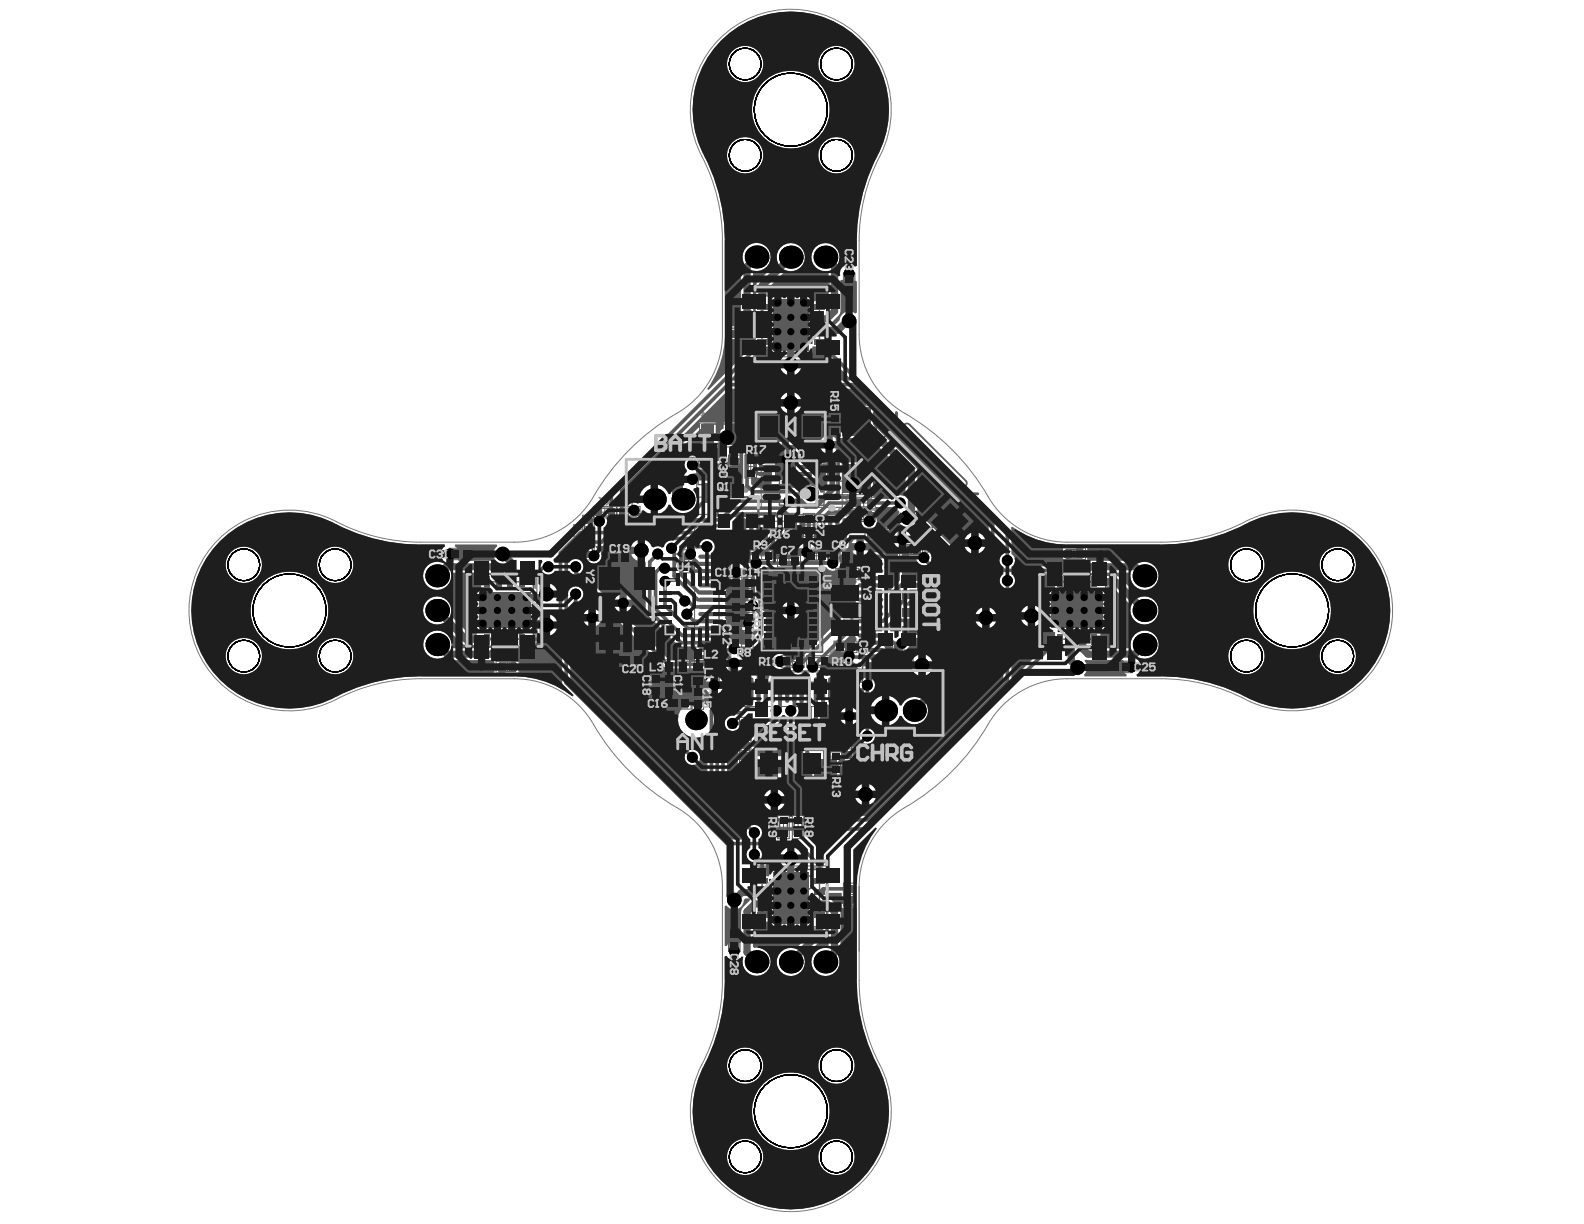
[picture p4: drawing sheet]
<svg xmlns="http://www.w3.org/2000/svg" width="279mm" height="216mm" viewBox="0 0 279 216" stroke-linecap="round" stroke-linejoin="round" font-family="sans-serif">
<g fill="none" stroke="#000" stroke-width=".18">
<circle cx="131.4" cy="11.3" r="2.8"/>
<circle cx="139.5" cy="19.3" r="6.4"/>
<circle cx="147.6" cy="11.3" r="2.8"/>
<circle cx="131.4" cy="27.4" r="2.8"/>
<circle cx="147.6" cy="27.4" r="2.8"/>
<circle cx="43" cy="99.6" r="2.8"/>
<circle cx="59.1" cy="99.6" r="2.8"/>
<circle cx="219.9" cy="99.6" r="2.8"/>
<circle cx="236" cy="99.6" r="2.8"/>
<circle cx="43" cy="115.7" r="2.8"/>
<circle cx="51.1" cy="107.7" r="6.4"/>
<circle cx="59.1" cy="115.7" r="2.8"/>
<circle cx="219.9" cy="115.7" r="2.8"/>
<circle cx="227.9" cy="107.7" r="6.4"/>
<circle cx="236" cy="115.7" r="2.8"/>
<circle cx="131.4" cy="188" r="2.8"/>
<circle cx="139.5" cy="196" r="6.4"/>
<circle cx="147.6" cy="188" r="2.8"/>
<circle cx="131.4" cy="204.1" r="2.8"/>
<circle cx="147.6" cy="204.1" r="2.8"/>
</g>
<path d="M133.2 50.9h12.7v12.7h-12.7zM156.9 76.2l12.2 12.2M149.2 83.9l8.9-9 .7 .7 .8-.8 .6-.1 10.2 10.2 .1 .5-.9 1 .7 .7-9 9-2.1-2.2 2.5-2.5-7.9-7.8-2.5 2.5zM82.6 101.3h12.7v12.7h-12.7zM133.9 100.3h11.2v14.7h-11.2zM183.6 101.4h12.7v12.6h-12.7zM133.1 152.1h12.7v12.7h-12.7z" fill="none" stroke="#5a5a5a" stroke-width=".32"/>
<path d="M126.6 87.7h7.2v3.3h-7.2z" fill="none" stroke="#5a5a5a" stroke-width=".38"/>
<path d="M158.1 72.8v2.1M170.3 87.1h2.2" fill="none" stroke="#5a5a5a" stroke-width=".51"/>
<g fill="none" stroke="#5a5a5a" stroke-width=".18">
<path d="M128.5 55.9h2v4h-2zM128.8 57.9h1.5M129.5 57.1v1.5M132.9 51.6h13.1v11.3h-13.1zM148.8 48.2h2v4h-2zM149 50.2h1.5M149.8 49.4v1.5M122.9 78.8h8.1v8.9h-8.1zM123.4 74.6h7.1v3.8h-7.1zM130.8 74.5h2v4h-2zM131 76.5h1.5M131.8 75.8v1.5"/>
<path d="M143.9 80h2.1v4h-2.1zM146.2 72.9h2v4h-2zM146.5 74.9h1.4M147.2 74.2v1.4M147.5 71.6h7.1v15.7h-7.1zM79.3 96.7h4v2h-4zM80.5 97.7h1.5M81.3 97v1.5M102.8 90.9h2v7.9h-2zM102.8 94.9h2M102.8 94.7h2M103.1 96.8h1.4"/>
<path d="M103.1 92.9h1.4M103.8 92.2v1.4M103.8 96.1v1.4M104.7 89.3h4v2h-4zM106 90.3h1.4M106.7 89.6v1.4M107.2 97.4h4.1v2h-4.1zM108.5 98.4h1.5M108.8 89.3h4.1v2h-4.1zM109.3 97.6v1.5M110.2 90.3h1.4M110.9 89.6v1.4"/>
<path d="M120.7 99h1.5M121.5 98.2v1.6M122.5 97h-2v4h2M122.5 90.7h34v33.9h-34zM128.5 80.3h2v4h-2zM128.8 82.3h1.5M129.5 81.5v1.6M131.4 80.3h2v4h-2zM131.7 82.3h1.4M132.3 97h4.1v2.1h-4.1zM132.4 81.6v1.4M133.6 98h1.4"/>
<path d="M134.3 80.9h14.3v8.6h-14.3zM134.3 97.3v1.4M134.6 90.5h5.9v2.8h-5.9zM136.4 91.9h2.4M137.1 98h4.1v2h-4.1zM137.6 90.7v2.4M138.4 99h1.5M139.2 98.2v1.6M141.7 90.6h2v4h-2zM141.9 92.6h1.6M142 97h4v2.1h-4zM142.7 91.8v1.5"/>
<path d="M143.2 98h1.5M144 97.3v1.5M144.2 82h1.5M145 81.2v1.5M146.1 97h4.1v2.1h-4.1zM147.4 98h1.5M148.2 97.3v1.5M150.3 87.7h4.1v2h-4.1zM150.3 90h4.1v2h-4.1zM151.7 88.7h1.3M151.7 91h1.3M152.3 88v1.4"/>
<path d="M152.3 90.3v1.4M152.6 93.2h4v2h-4zM153.8 94.2h1.6M154.6 93.4v1.5M158.7 96.1h4v2h-4zM160 97.1h1.5M160.7 96.3v1.5M187.4 96.7h4.1v2h-4.1zM188.7 97.7h1.5M189.4 96.9v1.5M83.3 101.1h11.4v13.1h-11.4zM87.5 116.7h4.1v2h-4.1z"/>
<path d="M88.8 117.7h1.5M89.5 116.9v1.5M109.5 115.3h4v2.1h-4zM110.8 116.4h1.5M111.5 115.6v1.5M114.7 118.8h2v4.1h-2zM116.8 116.4h4.8v2.5h-4.8zM116.9 118.8h2.1v4.1h-2.1zM118.5 117.6h1.4M119.2 116.9v1.4M119.4 114.1h4.8v2.6h-4.8zM121.1 115.4h1.4"/>
<path d="M121.8 114.7v1.4M121.8 116.5h2.6v4.8h-2.6zM122.4 118.9h1.4M123.1 118.2v1.4M128.8 110.2h4v2h-4zM128.8 112.4h4v2.1h-4zM128.8 106h2.1v4h-2.1zM128.8 101.8h2.1v4h-2.1zM129.1 108h1.5M129.1 103.8h1.5M129.8 103.1v1.5M129.8 107.2v1.6"/>
<path d="M130.1 111.2h1.4M130.1 113.5h1.4M130.8 110.5v1.4M130.8 112.8v1.4M131.1 106h2v4h-2zM131.1 101.8h2v4h-2zM131.3 108h1.6M131.3 103.8h1.6M132.1 103.1v1.5M132.1 107.2v1.6M137.8 115.7h4v2h-4zM139.1 116.7h1.4"/>
<path d="M139.8 116v1.4M142.3 115.7h4v2h-4zM143.6 116.7h1.4M144.3 116v1.4M147.1 113.1h4.1v2h-4.1zM147.4 100.2h4.1v2.1h-4.1zM148.4 114.1h1.5M148.7 101.3h1.5M149.1 113.3v1.6M149.5 100.5v1.5M157.4 113.4h2.1v4h-2.1zM157.8 115.4h1.4"/>
<path d="M158.5 114.7v1.4M184.3 101.1h11.4v13.1h-11.4zM195.7 116.6h4v2h-4zM196.9 117.6h1.5M197.7 116.9v1.5M114.9 120.8h1.6M115.7 120.1v1.5M117.2 120.8h1.5M117.8 123.1h4.1v2h-4.1zM117.9 120.1v1.5M119.1 124.1h1.5M119.9 123.3v1.5"/>
<path d="M122.1 121.1h2v4h-2zM122.3 123.1h1.5M123.1 122.3v1.6M130.4 130.6h2.1M130.4 130.4h2.1M130.4 126.5h2.1v7.9h-2.1zM130.7 132.4h1.5M130.7 128.6h1.5M131.4 127.8v1.5M131.4 131.7v1.5M146.5 132.6h2v4.1h-2zM146.8 134.7h1.4"/>
<path d="M147.5 134v1.4M148.4 130.1h2.1v4h-2.1zM148.7 132.1h1.5M149.5 131.3v1.6M132.9 152.7h13.1v11.4h-13.1zM137.2 143.9h2v4h-2zM137.5 145.9h1.4M138.2 145.2v1.4M139.8 143.9h2v4h-2zM140.1 145.9h1.4M140.8 145.2v1.4M148.8 155.8h2v4h-2z"/>
<path d="M149 157.8h1.5M149.8 157v1.6M151.5 156.4v11.4M128.5 163.8h2v4h-2zM128.8 165.8h1.5M129.5 165.1v1.5"/>
</g>
<g fill="none" stroke="#5a5a5a" stroke-width=".25">
<path d="M128.8 56.5h1.5v2.8h-1.5zM134.4 52.2h10.2v10.1h-10.2zM138.2 57.2h2.6M139.5 56v2.5M149 48.8h1.5v2.8h-1.5zM124.2 74.8h5.5v3.4h-5.5zM125.7 76.5h2.5M126.9 75.3v2.5M131 75.1h1.5v2.8h-1.5zM146.5 73.6h1.4v2.6h-1.4zM147.8 73.9h6.6v11h-6.6zM149.8 79.4h2.5"/>
<path d="M151.1 78.1v2.6M79.9 97h2.8v1.5h-2.8zM103.1 91.6h1.4v2.6h-1.4zM103.1 95.4h1.4v2.7h-1.4zM105.4 89.6h2.6v1.4h-2.6zM107.9 97.6h2.8v1.5h-2.8zM109.5 89.6h2.7v1.4h-2.7zM120.7 97.6h1.5v2.8h-1.5zM123.1 81.1h7.6v4.4h-7.6zM125.7 83.3h2.5M126.8 95h25.3v25.3h-25.3zM126.9 82v2.5"/>
<path d="M128.8 80.9h1.5v2.8h-1.5zM131.7 81h1.4v2.6h-1.4zM133 97.3h2.7v1.4h-2.7zM135.4 90.7h4.3v2.4h-4.3zM137.5 81.3h7.8v7.8h-7.8zM137.8 98.2h2.8v1.6h-2.8zM140.2 85.2h2.5M141.4 83.9v2.6M141.9 91.2h1.6v2.8h-1.6zM142.6 97.3h2.8v1.5h-2.8zM144.2 80.6h1.5v2.8h-1.5zM146.8 97.3h2.8v1.5h-2.8z"/>
<path d="M151 88h2.7v1.4h-2.7zM151 90.3h2.7v1.4h-2.7zM153.2 93.4h2.8v1.5h-2.8zM159.3 96.3h2.8v1.5h-2.8zM188.1 96.9h2.7v1.5h-2.7zM83.9 102.6h10.2v10.1h-10.2zM87.7 107.7h2.6M88.1 116.9h2.8v1.5h-2.8zM89 106.4v2.5M110.1 115.6h2.8v1.5h-2.8zM114.9 119.5h1.6v2.7h-1.6zM117.2 119.5h1.5v2.7h-1.5z"/>
<path d="M117.9 116.9h2.7v1.4h-2.7zM120.5 114.7h2.6v1.4h-2.6zM122.4 117.6h1.4v2.7h-1.4zM129.1 106.6h1.5v2.8h-1.5zM129.1 102.4h1.5v2.8h-1.5zM129.5 110.5h2.6v1.4h-2.6zM129.5 112.8h2.6v1.4h-2.6zM131.3 106.6h1.6v2.8h-1.6zM131.3 102.4h1.6v2.8h-1.6zM138.2 107.7h2.6M138.5 116h2.6v1.4h-2.6zM139.5 106.4v2.5"/>
<path d="M143 116h2.6v1.4h-2.6zM147.7 113.3h2.8v1.6h-2.8zM148.1 100.5h2.7v1.5h-2.7zM157.8 114.1h1.4v2.6h-1.4zM184.9 102.6h10.1v10.1h-10.1zM188.7 107.7h2.5M190 106.4v2.5M196.3 116.9h2.8v1.5h-2.8zM118.5 123.3h2.8v1.5h-2.8zM122.3 121.7h1.5v2.8h-1.5zM130.7 127.2h1.5v2.8h-1.5zM130.7 131h1.5v2.8h-1.5z"/>
<path d="M146.8 133.3h1.4v2.7h-1.4zM148.7 130.7h1.5v2.8h-1.5zM134.4 153.4h10.2v10.1h-10.2zM137.5 144.6h1.4v2.6h-1.4zM138.2 158.4h2.6M139.5 157.2v2.5M140.1 144.6h1.4v2.6h-1.4zM149 156.4h1.5v2.8h-1.5zM128.8 164.4h1.5v2.8h-1.5z"/>
<circle cx="136.7" cy="60" r="1.27"/>
<circle cx="143.1" cy="86.8" r="1.27"/>
<circle cx="91.8" cy="110.5" r="1.27"/>
<circle cx="149.9" cy="118.1" r="1.27"/>
<circle cx="187.2" cy="104.9" r="1.27"/>
<circle cx="142.3" cy="155.7" r="1.27"/>
</g>
<g fill="none" stroke="#787878" stroke-width=".18">
<path d="M38.8 94.9a17.9 17.9 0 0 1 21.6-2.3 32.2 32.2 0 0 0 13.7 3h18a16.4 16.4 0 0 0 13.4-9.3 41.3 41.3 0 0 1 15-14.1 16.1 16.1 0 0 0 6.9-13.2v-17.9a32.1 32.1 0 0 0-3.6-13.6 17.7 17.7 0 0 1 16.4-25.8 17.7 17.7 0 0 1 14.4 27 32.1 32.1 0 0 0-3.1 13.7l.1 17.9a16.4 16.4 0 0 0 9.3 13.4 41.3 41.3 0 0 1 14.1 15 16.1 16.1 0 0 0 13.2 6.9h17.9a32.2 32.2 0 0 0 13.6-3.6 17.7 17.7 0 0 1 25.9 16.4 17.7 17.7 0 0 1-27 14.4 32.2 32.2 0 0 0-13.8-3.1l-17.9 .1a16.4 16.4 0 0 0-13.4 9.2 41.3 41.3 0 0 1-15 14.2 16.1 16.1 0 0 0-7 13.2l.1 17.8a32.1 32.1 0 0 0 3.6 13.6 17.7 17.7 0 0 1-16.4 25.9 17.7 17.7 0 0 1-14.4-27 32.1 32.1 0 0 0 3-13.7v-18a16.4 16.4 0 0 0-9.3-13.3 41.3 41.3 0 0 1-14.1-15.1 16.1 16.1 0 0 0-13.2-6.9l-17.9 .1a32.2 32.2 0 0 0-13.6 3.6 17.7 17.7 0 0 1-22.6-5.4 17.7 17.7 0 0 1 2.1-23.1z"/>
<circle cx="131.4" cy="11.3" r="2.78"/>
<circle cx="139.5" cy="19.3" r="6.4"/>
<circle cx="147.5" cy="11.3" r="2.78"/>
<circle cx="131.4" cy="27.4" r="2.78"/>
<circle cx="147.5" cy="27.4" r="2.78"/>
<circle cx="43" cy="99.6" r="2.78"/>
<circle cx="59.1" cy="99.6" r="2.78"/>
<circle cx="219.9" cy="99.6" r="2.78"/>
<circle cx="236" cy="99.6" r="2.78"/>
<circle cx="43" cy="115.7" r="2.78"/>
<circle cx="51.1" cy="107.7" r="6.4"/>
<circle cx="59.1" cy="115.7" r="2.78"/>
<circle cx="219.9" cy="115.7" r="2.78"/>
<circle cx="227.9" cy="107.7" r="6.4"/>
<circle cx="236" cy="115.7" r="2.78"/>
<circle cx="131.4" cy="188" r="2.78"/>
<circle cx="139.5" cy="196" r="6.4"/>
<circle cx="147.5" cy="188" r="2.78"/>
<circle cx="131.4" cy="204.1" r="2.78"/>
<circle cx="147.5" cy="204.1" r="2.78"/>
</g>
<path d="M143.5 51.8h1.4M126.8 75.1h.3M141.2 77.4h1.6M134.2 84.9v1.1M142.8 84.9v1.1h-1.6M83.6 111.7v1.4M94.4 111.7v1.4M134 153v1M143.5 153h1.4v1M134 162.9v1M144.9 162.9v1h-1.4" fill="none" stroke="#8c8c8c" stroke-width=".5"/>
<circle cx="154.4" cy="80.9" r=".25" fill="#8c8c8c"/>
<g fill="none" stroke="#8c8c8c" stroke-width=".5">
<path d="M135.5 51.8h-1.5v1M144.9 51.8v1M126.8 77.9h.3M134 61.7v1h1.5M135.9 77.4h-1.7v1M142.8 77.4v1M144.9 61.7v1h-1.4M147.8 77.5v3.4h6.6v-3.4M123.1 82.4h7.6v1.8h-7.6zM128.7 96.9h21.5v21.5h-21.5zM134.2 86h1.7M83.6 113.1h1"/>
<path d="M84.6 102.2h-1v1.5M93.4 113.1h1M93.4 102.2h1v1.5M159.5 103.1v.3M159.5 106.1v.5M159.5 109.4v.3M159.5 112.7h7.6M159.5 100.1h7.6M167.1 103.1v.3M167.1 106.1v.5M167.1 109.4v.3M184.5 111.7v1.4h1"/>
<path d="M185.5 102.2h-1v1.5M194.4 102.2h1v1.5M195.4 111.7v1.4h-1M134 153h1.5M134 163.9h1.5"/>
</g>
<path d="M138.5 137.4h3.9M138.5 128.1h3.9" fill="none" stroke="#8c8c8c" stroke-width=".63"/>
<path d="M147.8 78.9h6.6v2h-6.6z" fill-rule="evenodd" fill="#8c8c8c"/>
<path d="M81 99.6h1l.3 .3v.4l-.3 .2h-1M81 101.1h1.3M82.3 100.9v.5" fill="none" stroke="#8c8c8c" stroke-width=".32"/>
<circle cx="81" cy="101.1" r=".16" fill="#8c8c8c"/>
<path d="M81 102.2h1.3M81.2 100.9l-.2 .2M82.3 102v.4" fill="none" stroke="#8c8c8c" stroke-width=".32"/>
<circle cx="81" cy="102.2" r=".16" fill="#8c8c8c"/>
<g fill="none" stroke="#8c8c8c" stroke-width=".32">
<path d="M121.5 79.4h1.1l.2 .2v.5l-.2 .2h-1.1M140.9 75.2h.8v.7l-.4-.2h-.2l-.2 .2v.4l.2 .2h.4l.2-.2M142.2 75.2v1.1l.2 .2h.4l.2-.2v-1.1M102.1 96.1v.7l-.2 .2h-.5l-.2-.2v-.7h1.3M102.1 96.5l.4 .5M102.5 98h-1.3l.7-.6v.9M122.1 80.9l.2-.2h.3l.2 .2v.4l-.2 .3h-.3l-.2-.3M122.1 80.9l-.2-.2h-.2l-.2 .2v.4l.2 .3h.2l.2-.3M122.1 80.9v.4M81.2 102l-.2 .2M145.9 126.1h.5M146.2 124.8v1.3"/>
<path d="M146.8 124.8v.2l.4 .4M147.2 125.4v.7M147.7 124.8v.2l-.5 .4"/>
</g>
<circle cx="146.2" cy="124.8" r=".16" fill="#8c8c8c"/>
<path d="M152 69.8h-.8v.2l.8 .8v.3M152.5 70l.2-.2h.6v1.3h-.6l-.2-.3zM101.4 93.9l-.2 .2v.4l.2 .2h.3M102.1 92.6v.6l-.2 .2h-.5l-.2-.2v-.6h1.3M102.1 93l.4 .4M148.8 89.9l-.2-.2h-.4l-.2 .2v.2l.8 .9h-.8M149.7 90.5l-.5 .5M150.1 90.5h-.6l-.3-.2v-.4l.3-.2h.6v1.3M146.2 124.8l.2 .2" fill="none" stroke="#8c8c8c" stroke-width=".32"/>
<circle cx="101.7" cy="94.7" r=".16" fill="#8c8c8c"/>
<g fill="none" stroke="#8c8c8c" stroke-width=".32">
<path d="M131.2 71.7l-.2-.2v-.5l.2-.2h.9l.2 .2v.5l-.2 .2M131.2 72.1l-.2 .2v.5l.2 .2h.2l.9-.9v.9M131.2 73.4l-.2 .2v.4l.2 .3h.2l.9-.9v.9M101.9 94.5l-.2 .2M101.9 94.3v.2M102.3 93.9l.2 .2v.4l-.2 .2h-.2l-.2-.2M105.7 87.8l.8 .6M105.7 88.6l.2-.2h.6v.4l-.2 .2h-.4l-.2-.2zM107.4 88.6l-.4 .4M107.8 88.6h-.6l-.2-.2v-.4l.2-.2h.6v1.2M147.7 99h.5M148 97.7v1.3"/>
<path d="M148.6 97.7v1.1l.2 .2h.4l.3-.2v-1.1M131.6 165.8h.6l.2-.2v-.2l-.2-.2h-.4l-.2 .2v.9l.2 .2h.4l.2-.2M132.8 165.2v1.1l.3 .2h.4l.2-.2v-1.1"/>
</g>
<circle cx="148" cy="97.7" r=".16" fill="#8c8c8c"/>
<path d="M148 97.7l.2 .2M148.4 88.7h.4M148.6 87.4v1.3M149.7 88.3l-.5 .4M150.1 88.3h-.6l-.3-.2v-.4l.3-.3h.6v1.3" fill="none" stroke="#8c8c8c" stroke-width=".32"/>
<circle cx="148.6" cy="87.4" r=".16" fill="#8c8c8c"/>
<path d="M146.2 83.2h1.3M146.5 81.2l-.3-.2v-.4l.3-.2h.8l.2 .2v.4l-.2 .2M146.5 81.7l-.3 .2v.4l.3 .2h.2l.8-.8v.8M147.5 82.9v.5M148.6 87.4l.2 .3" fill="none" stroke="#8c8c8c" stroke-width=".32"/>
<circle cx="146.2" cy="83.2" r=".16" fill="#8c8c8c"/>
<path d="M146.5 82.9l-.3 .3M156.7 94.8h.5M157 93.5v1.3M157.6 93.8l.2-.3h.4l.3 .3v.8l-.3 .2h-.4l-.2-.2" fill="none" stroke="#8c8c8c" stroke-width=".32"/>
<circle cx="157" cy="93.5" r=".16" fill="#8c8c8c"/>
<path d="M157 93.5l.2 .3M128.8 132.6l-.2-.2v-.4l.2-.2h.8l.2 .2v.4l-.2 .2M128.8 133.1l-.2 .2v.4l.2 .2h.2" fill="none" stroke="#8c8c8c" stroke-width=".32"/>
<circle cx="129" cy="133.9" r=".16" fill="#8c8c8c"/>
<g fill="none" stroke="#8c8c8c" stroke-width=".32">
<path d="M145.4 49.2l.8 .7M145.6 49.9h.6v.4l-.2 .2h-.4l-.2-.2v-.2zM146.7 49.2v1.1l.2 .2h.4l.2-.2v-1.1M165.2 96.3l-.2-.2h-.4l-.2 .2v.2M165.6 96.3l.3-.2h.4l.2 .2v.9l-.2 .2h-.4l-.3-.2M160.6 114.7v.7l-.2 .2h-.4l-.3-.2v-.7h1.3M160.6 115.2l.4 .4M160.8 116l.2 .2v.5l-.2 .2h-.4l-.2-.2 .2-.7h-.7v.9M129.2 133.7l-.2 .2M129.2 133.5v.2M129.6 133.1l.2 .2v.4l-.2 .2h-.2l-.2-.2M151 131.7l-.3-.2v-.5l.3-.2h.8l.2 .2v.5l-.2 .2"/>
<path d="M151 132.1l-.3 .2v.4l.3 .2h.2l.8-.8v.8"/>
</g>
<circle cx="164.4" cy="96.5" r=".16" fill="#8c8c8c"/>
<path d="M163.9 96.3l-.2-.2h-.4l-.2 .2v.2M164.4 96.5l.2 .3M164.6 96.8h.2M164.6 96.8l-.2 .2v.2l.2 .2h.4l.2-.2" fill="none" stroke="#8c8c8c" stroke-width=".32"/>
<circle cx="163.1" cy="96.5" r=".16" fill="#8c8c8c"/>
<g fill="none" stroke="#8c8c8c" stroke-width=".32">
<path d="M125.2 73.9h.5M125.4 72.7v1.2M126.5 73.5l-.4 .4M126.9 73.5h-.6l-.2-.2v-.4l.2-.2h.6v1.2M110.2 87.8h-.8v.2l.8 .8v.2M111.1 88.6l-.4 .4M111.5 88.6h-.6l-.2-.2v-.4l.2-.2h.6v1.2M119.1 98.6l-.2-.2v-.5l.2-.2h.9l.2 .2v.5l-.2 .2M119.6 99h.4l.2 .2v.4l-.2 .3h-.2l-.2-.3zM119.6 99l-.7 .9M163.1 96.5l.2 .3M163.3 96.8h.2"/>
<path d="M163.3 96.8l-.2 .2v.2l.2 .2h.4l.2-.2M192 97.9l.2-.2h.7v.4l-.2 .3h-.5l-.2-.3zM192 97.1l.9 .6M194.2 97.3l-.3-.2h-.4l-.2 .2v.2l.9 .9h-.9M194.6 97.3l.2-.2h.4l.2 .2v.8l-.2 .3h-.4l-.2-.3"/>
</g>
<circle cx="125.4" cy="72.7" r=".16" fill="#8c8c8c"/>
<path d="M123.7 73.3h.9l-.7-.6v1.2M125.4 72.7l.3 .2M128.6 129.1h1.2M128.8 128.5l-.2-.3v-.4l.2-.2h.8l.2 .2v.4l-.2 .3M129.8 128.9v.4" fill="none" stroke="#8c8c8c" stroke-width=".32"/>
<circle cx="128.6" cy="129.1" r=".16" fill="#8c8c8c"/>
<g fill="none" stroke="#8c8c8c" stroke-width=".32">
<path d="M129.1 52.6l-.2-.2v-.4l.2-.2h.8l.3 .2v.4l-.3 .2M129.1 53.1l-.2 .2v.4l.2 .2h.2l.9-.8v.8M130.2 55h-1.3l.6-.6v.8M165.9 98.3l-.3-.3h-.4l-.2 .3v.2l.9 .8h-.9M166.3 98v1.1l.2 .2h.4l.2-.2v-1.1M85.8 117.2l-.2-.2h-.5l-.2 .2v.2M86.2 117.2l.2-.2h.5l.2 .2v.9l-.2 .2h-.5l-.2-.2M196.7 113.5h1.1l.2 .2v.4l-.2 .2h-1.1M196.7 114.7v.9h.2l.9-.9h.2M128.8 128.9l-.2 .2M128.8 130h.8l.2 .2v.4l-.2 .2h-.8l-.2-.2v-.4zM149.3 161.2l-.2-.2v-.4l.2-.2h.9l.2 .2v.4l-.2 .2"/>
<path d="M149.3 161.6l-.2 .3v.4l.2 .2h.3l.8-.9v.9M150.2 162.9l.2 .2v.5l-.2 .2h-.9l-.2-.2v-.5l.2-.2h.3l.2 .2v.7"/>
</g>
<circle cx="84.9" cy="117.4" r=".16" fill="#8c8c8c"/>
<path d="M84.5 117.2l-.2-.2h-.4l-.3 .2v.2l.9 .9h-.9M84.9 117.4l.2 .2M85.1 117.6h.3M85.1 117.6l-.2 .3v.2l.2 .2h.5l.2-.2" fill="none" stroke="#8c8c8c" stroke-width=".32"/>
<g fill="none" stroke="#8c8c8c" stroke-width=".62">
<circle cx="131.5" cy="86.3" r=".32"/>
<circle cx="151.1" cy="88.4" r=".32"/>
<circle cx="150.8" cy="121.7" r=".32"/>
</g>
<g fill="none" stroke="#8c8c8c" stroke-width=".25">
<circle cx="133" cy="62.7" r=".13"/>
<circle cx="143.8" cy="77.4" r=".13"/>
<circle cx="94.4" cy="114.1" r=".13"/>
<circle cx="184.5" cy="101.2" r=".13"/>
<circle cx="145.9" cy="153" r=".13"/>
</g>
<circle cx="147.7" cy="115.9" r=".76" fill="none" stroke="#8c8c8c" stroke-width="1.5"/>
<circle cx="168.1" cy="99.3" r=".25" fill="none" stroke="#8c8c8c" stroke-width=".63"/>
<g fill="none" stroke="#000" stroke-width=".18">
<circle cx="131.4" cy="11.3" r="2.8"/>
<circle cx="139.5" cy="19.3" r="6.4"/>
<circle cx="147.6" cy="11.3" r="2.8"/>
<circle cx="131.4" cy="27.4" r="2.8"/>
<circle cx="147.6" cy="27.4" r="2.8"/>
<circle cx="43" cy="99.6" r="2.8"/>
<circle cx="59.1" cy="99.6" r="2.8"/>
<circle cx="219.9" cy="99.6" r="2.8"/>
<circle cx="236" cy="99.6" r="2.8"/>
<circle cx="43" cy="115.7" r="2.8"/>
<circle cx="51.1" cy="107.7" r="6.4"/>
<circle cx="59.1" cy="115.7" r="2.8"/>
<circle cx="219.9" cy="115.7" r="2.8"/>
<circle cx="227.9" cy="107.7" r="6.4"/>
<circle cx="236" cy="115.7" r="2.8"/>
<circle cx="131.4" cy="188" r="2.8"/>
<circle cx="139.5" cy="196" r="6.4"/>
<circle cx="147.6" cy="188" r="2.8"/>
<circle cx="131.4" cy="204.1" r="2.8"/>
<circle cx="147.6" cy="204.1" r="2.8"/>
</g>
<g fill="#5a5a5a">
<path d="M137 96.3h.9a.47 .47 0 0 1 .7 0h.6a.47 .47 0 0 1 .6 0h.3l.5-.1 .2 .1v.5h1.5v1.2h-1.5l.2 .3-.2 .3h-5.8l-.1-.3z"/>
<path d="M134.2 149.5h4l.1 .3-.6 .9h1.8v1.3h-1.8l.6 .9-.1 .3h-2.5v1.4h-.6v-2.5l-.2-.5-.5-.6-.1-.8-.2-.4z"/>
<path d="M123.2 82.8h4.8l.5-.2 .8-.9h1.2v-2.9h.6v5.7h-1.1v1.8h-1.3v-1.8h-1.1v1.8h-1.3v-1.8h-.8v.3h-1.5l-.2-.3-.2-.6-.5-.6z"/>
<path d="M144.7 117.3l5.7-5.7 .4 .1 .3 1.1a.77 .77 0 0 0 0 1.1l-.1 .3-.4 .1-.2-.1v3l.2-.1 .3 .2a.74 .74 0 0 0 .7 .6h1.2v1.6a1.32 1.32 0 0 0-1.2 1.3l-.1 .2h-1.7v-1.2a.84 .84 0 0 0-.6-.7 .84 .84 0 0 0-.9 .1l-.6-.2-.3 .1a.47 .47 0 0 1-.7 0h-.5a.47 .47 0 0 1-.7 0h-.6a.52 .52 0 0 1-.7 0l-.1-.3a1.24 1.24 0 0 0 .6-1.5zM148.6 114.6l-.3 .5h.8v-.9zM148.3 116.4l.3 .5 .5 .3v-.8z"/>
<path d="M105.1 96.3h1.3l.6-.6h4.4l.1 .3-.2 .4h1.8v.7h.7v2l.1 .1 .1 8.9 5.7 5.8 .5 .2h2.4l.2 .3 .1 .7a.94 .94 0 0 0-.4 1l-.2 .4h-4.3l-8.1-8.2 .1-.3 .5-.1 .6-.3 .3-.6h-1.5v-.6h-.6v-1.5l-.6 .3-.3 .6-.1 .5-.3 .1-5.5-5.5a1.33 1.33 0 0 0 .1-1.8l.2-.3h.9a1.36 1.36 0 0 0 2.2 .1 1.36 1.36 0 0 0-.6-2.1zM111.3 97.7a1.81 1.81 0 0 0 1.2 1.2v-1.2zM110.5 104.9v.9h.9l-.3-.6z"/>
<path d="M125.4 102.8h1.9l.8-.2-.2-.2 .2-.4v-.3l.2-.1 .4 .5 .5 .3v-1.5h.6v-.6h1.5l-.1-.3 .1-.3h.7v6a1.32 1.32 0 0 0 0 2.3v.3l-.5 .1-.6 .4-.3 .5h1.5v.6h.6v1.5l.6-.4 .3 .1v.5l-2.1 2.1h-.8a1.35 1.35 0 0 0-2.3 0l-.3-.3-.2-.7a.77 .77 0 0 0 0-1.1v-.2a.77 .77 0 0 0 0-1.1v-.2a.77 .77 0 0 0 0-1.1v-.1a.77 .77 0 0 0 0-1.1v-.2a.77 .77 0 0 0 0-1.1v-.2a.77 .77 0 0 0 0-1.1v-.1a.74 .74 0 0 0 0-1l.2-.2-.8-.2h-1.9zM130.5 101.6v.8l.5-.3 .3-.5zM130.6 110.6l.3 .5 .5 .3v-.8z"/>
<path d="M129 66.8l5.7-5.7h1v1.3h2.5l.1 .4-.6 .9h3.6l-.7-.9 .1-.4h2.6v-1.3h1l5.7 5.7-.1 .3h-20.8zM140.1 65v1.1a1.81 1.81 0 0 0 1.2-1.1zM137.7 65a1.81 1.81 0 0 0 1.1 1.1v-1.1z"/>
<path d="M127.8 159.8l.4-.1a1.67 1.67 0 0 0 1.8 .7 1.67 1.67 0 0 0 1.2-1.6l.3-.3h.7l.1 .3-1.3 1.3-.3 .7v5.4l-.3 .2-.2-.2v3.1l.4-.3h.4a2.49 2.49 0 0 0 2.1 3.2 2.49 2.49 0 0 0 2.8-2.5 2.49 2.49 0 0 0-2.8-2.5l-.3-.2v-4.4h1v-1.1h1.3v1.1h.6v1h3.1v-5.2h1.3v5.2h3.2l.2 .3v.3l-3.2 3.2a2.48 2.48 0 0 0-3.3 2 2.48 2.48 0 0 0 2.8 2.7 2.48 2.48 0 0 0 2-3.3l3.7-3.8 .1-2.6 .3-.1 .3 .2v4.5l-.3 .2a2.48 2.48 0 0 0-2.8 2.6 2.48 2.48 0 0 0 3 2.3 2.48 2.48 0 0 0 1.8-3.3l.3-.7v-7.3a3.7 3.7 0 0 0-1.9-2.3l-.4-.3v-.7h2.6v.7h1.3v.6h.6v1.3h.7v12.5a32 32 0 0 0 4 15.9 17.3 17.3 0 0 1-16.1 24.8 17.3 17.3 0 0 1-14.7-25.6 31.6 31.6 0 0 0 3.5-14.7v-4.3l.4-.1 .2 .3 .5 .4v-3.1l-.5 .4-.2 .3-.4-.1zM148.5 159.4v.7h.6v-.7zM144.3 188a3.2 3.2 0 0 0 6.5 0 3.2 3.2 0 0 0-6.5 0zM128.2 188a3.2 3.2 0 0 0 6.4 0 3.2 3.2 0 0 0-6.4 0zM132.6 196a6.9 6.9 0 0 0 13.7 0 6.9 6.9 0 0 0-13.7 0zM144.3 204.1a3.2 3.2 0 0 0 6.5 0 3.2 3.2 0 0 0-6.5 0zM128.2 204.1a3.2 3.2 0 0 0 6.4 0 3.2 3.2 0 0 0-6.4 0z"/>
<path d="M100.6 101.4l.3-.1 16.6 16.5 9.8 .1 .6-.2 1 .8v-1.5h1.3v1.5l.5-.3 .4-.8 .3-.1 1.5 1.5-.2 .3h-.5a.47 .47 0 0 1-.6 0h-.6a.47 .47 0 0 1-.7 0 .77 .77 0 0 0-1.1 .7v2.3h-1.4l-2.7 2.6a3.2 3.2 0 0 0-4.3-.3 3.2 3.2 0 0 0-.6 4.4 3.2 3.2 0 0 0 4.3 .8l.3 .2v9.8l6.9 7 .1 .8 .2 .4-.1 .3h-3.4l-27.9-27.9v-6.8l.3-.1 19.9 20a1.36 1.36 0 0 0 1.2 1.6 1.36 1.36 0 0 0 1.5-1.4 1.36 1.36 0 0 0-1.7-1.2l-19.5-19.6v-6.8a1.35 1.35 0 0 0 .4-1.8 1.35 1.35 0 0 0-1.8-.5l-.3-.1zM105.1 107.5v.8h.8l-.3-.5zM103.3 107.8l-.4 .5h.9v-.8zM105.1 109.6v.9l.5-.4 .3-.5zM102.9 109.6l.4 .5 .5 .4v-.9zM126.6 119.3v.9h.9l-.4-.5zM124.8 119.7l-.3 .5h.8v-.9zM126.6 121.5v.9l.5-.4 .4-.5zM124.5 121.5l.3 .5 .5 .4v-.9z"/>
<path d="M127.2 7.1a17.4 17.4 0 0 1 23.1-1.3 17.4 17.4 0 0 1 3.9 22.8 31.9 31.9 0 0 0-3.1 13.8v4.5l-.3 .1-.4-.3v3.1l.4-.3 .3 .1v5.5l-.3 .2a1.66 1.66 0 0 0-2.7 1.2l-.7 .7h-.6l-.1-.3 1.2-1.3 .3-.7v-5.5l.4-.1 .5 .5v-3.1l-.5 .5-.4-.1v-.5l-.3-.4a2.48 2.48 0 0 0-1.8-3.3 2.48 2.48 0 0 0-3 2.3 2.48 2.48 0 0 0 2.8 2.6l.3 .2-.1 5.1h-.9v1.1h-1.3v-1.1h-.6v-1.1h-3.2v5.2h-1.3v-5.2h-3.1l-.2-.2v-1l3.1-3.1a2.48 2.48 0 0 0 3.4-2.1 2.48 2.48 0 0 0-2.8-2.7 2.48 2.48 0 0 0-2 3.3l-3.7 3.8-.1 3.2-.3 .2-.3-.2v-5.2l.3-.2a2.48 2.48 0 0 0 2.8-2.5 2.48 2.48 0 0 0-2.9-2.4 2.48 2.48 0 0 0-1.9 3.3l-.3 .4-.1 .4 .1 8.3-.2 .3h-.4v1.3h-.7v.6h-1.3v.7h.3v1.7h2.1v-.3h2.5v1.1l-8.1 8.1-.3-.2a16 16 0 0 0 3.1-9.6v-16.6a32 32 0 0 0-3.9-15.6 17.3 17.3 0 0 1 3.3-19.7zM144.3 11.3a3.2 3.2 0 0 0 6.5 0 3.2 3.2 0 0 0-6.5 0zM128.2 11.3a3.2 3.2 0 0 0 6.4 0 3.2 3.2 0 0 0-6.4 0zM132.6 19.3a6.9 6.9 0 0 0 13.7 0 6.9 6.9 0 0 0-13.7 0zM144.3 27.4a3.2 3.2 0 0 0 6.5 0 3.2 3.2 0 0 0-6.5 0zM128.2 27.4a3.2 3.2 0 0 0 6.4 0 3.2 3.2 0 0 0-6.4 0zM128.2 55.6v.6h.7v-.6z"/>
<path d="M110.4 86.9l18.3-18.3h21.6l2.6 2.5-.1 .3h-4.6v5.9h5.3l6.2 6.2v3.9l-.3 .2a1.28 1.28 0 0 0-1.8 .4h-3.2v-.3h-.3l-.1-.3v-5.8h-5.8v5.8h1.9l.1 .6h-3.3l-.2-.3 .7-.7 .3-.6v-4.5l-.3-.6-.9-.9 .1-.4 .8-.4 .3-.5h-3l-.2 .2h-.9v-.2h-2.7v-1.2h-1.7v7.5h1.7v-1.1h3.4v-1.3h1.3v1.3h.3v1.7l-.9 1-.3-.2a1.66 1.66 0 0 0-1.5-1.3 1.66 1.66 0 0 0-1.7 .9h-.9l-.5-.3-.2-.1h-6.8l-.6-.6v-1.6l.3-.1 .7 .6h2.6v1.1h1.8v-7.5h-1.8v1.2h-2l-.1-.7-1.2-1.3 .1-.3h.2v-.7h-1.3v-.6h-.7v-1.3h-.6v.3h-2.9v1.1a1.59 1.59 0 0 0-1 1.4h-.3v-2.5h-3v.9l-4.8 4.7-.3 .4-.1 .6v5.8h-.3a2.54 2.54 0 0 0-1.7-1.4v2.6h-.7v.6h-2.7l-.2 .1a1.45 1.45 0 0 0-1.8 .4l-.3-.2zM140.1 69.2v1.2h1.2a1.81 1.81 0 0 0-1.2-1.2zM138.1 69.7l-.4 .7h1.1v-1.2zM140.1 71.7v1.2a1.81 1.81 0 0 0 1.2-1.2zM137.7 71.7a1.81 1.81 0 0 0 1.1 1.2v-1.2zM132.4 74.2v.7h.7v-.7zM146.9 76.9v.9h.8l-.3-.5zM145.1 77.3l-.4 .5h.9v-.9zM113.5 86.2l-.4 .5-.3 .7h2v-1.9l-.7 .3z"/>
<path d="M38.8 95.4a17.5 17.5 0 0 1 21.6-2.4 32 32 0 0 0 13.7 3h4.3l.1 .4-.3 .2-.3 .5h3l-.4-.5-.3-.2 .1-.4h7.3l.1 .4a1.64 1.64 0 0 0-.3 2.4l-.2 .2-.4-.1h-5.9l-.2-.3 .2-.2h-3l.2 .4v.2l-.3 .2a2.48 2.48 0 0 0-3.2 2 2.48 2.48 0 0 0 2.5 2.9 2.48 2.48 0 0 0 2.5-2.8l.2-.3h5.1v1h1.1v1.3h-1.1v.6h-1.1v3.1h5.2v1.3h-5.2v3.2l-.2 .2h-1l-3.2-3.2a2.48 2.48 0 0 0-2-3.3 2.48 2.48 0 0 0-2.8 2.8 2.48 2.48 0 0 0 3.4 2l3.8 3.7 3.2 .1 .1 .3-.1 .2h-5.2l-.2-.2a2.48 2.48 0 0 0-2.5-2.9 2.48 2.48 0 0 0-2.4 2.9 2.48 2.48 0 0 0 3.3 1.9l.4 .4h.4h8.1l.3 .2v.4h1.3v.7h.7v1.3h.6v-.3h1.8v-2.1h-.3v-2.5h1.6v-.6l4.8-.1 1.2-1.1 .3 .2v8l.2 .5 1.2 1.2-.2 .2a16.1 16.1 0 0 0-9.6-3.1h-16.3a32.1 32.1 0 0 0-15.9 4 17.3 17.3 0 0 1-21.7-5.6 17.3 17.3 0 0 1 1.9-22.3zM55.9 99.6a3.2 3.2 0 0 0 6.4 0 3.2 3.2 0 0 0-6.4 0zM39.8 99.6a3.2 3.2 0 0 0 6.4 0 3.2 3.2 0 0 0-6.4 0zM44.2 107.7a6.8 6.8 0 0 0 13.7 0 6.8 6.8 0 0 0-13.7 0zM55.9 115.7a3.2 3.2 0 0 0 6.4 0 3.2 3.2 0 0 0-6.4 0zM39.8 115.7a3.2 3.2 0 0 0 6.4 0 3.2 3.2 0 0 0-6.4 0zM87.2 118.3v.7h.7v-.7z"/>
<path d="M154 72.6l.3-.1 20.1 20.1v6.3l2.2 2.2 .1 .4-.3 .4a1.31 1.31 0 0 0 .6 1.7v16.4l-24 23.9h-17.4l-7.4-7.3v-7.7l.3-.1a1.21 1.21 0 0 0 1.4 0l.2 .1h1.3v1.3h-1.3v.7h.3v1.2h-.3v.7h1.3v.6h.7v1.3h.4v.4h2.1v-1.7h-1.8v-1.3h.6l.4-.3h3.8v-1.7l1.4-1.4h2l.3-.1 .4 .2v4.3l1.6 1.6v3.2h4.8v-2.4l1.3-1.4h1.1v-1.7h.3v-.7h-1.3v-.6h-.7v-1.3h-.4v-2.1l.3-.2 .4 .3v-.8h-.8l-.2 .3h-1.8v2.4h-1.2v-2.4h-.4l-.1-.3v-2.5l.4-.2h.5a.47 .47 0 0 1 .7 0h.5a.47 .47 0 0 1 .7 0h.6a.47 .47 0 0 1 .7 0 .77 .77 0 0 0 1.1-.7v-1.2h2.3l.2 .2v6.1a1.36 1.36 0 0 0-.3 2 1.36 1.36 0 0 0 2 0 1.36 1.36 0 0 0-.3-2v-1.7l.3-.1a2.5 2.5 0 0 0 1.6 1.1v-5.3a2.5 2.5 0 0 0-1.6 1.1l-.3-.1v-1.7a1.34 1.34 0 0 0 .6-1.7v-2.4h1.1a.76 .76 0 0 0 .7-.4 .76 .76 0 0 0 0-.8l.1-.2-.8-.1h-1.9v-1h1.9l.8-.1-.1-.2 .1-.5-.2-.7 .2-.4 .3-.2 .9 .8v1.1l-.3 .1v.6h2.7v-.6l-.3-.1 .1-.5a1.34 1.34 0 0 0 .7-1.9l.1-.3h2.1v-.7h-2v-.7h-.6v-1.4h-1.1a.4 .4 0 0 1 0-.6h3.5v-2.3h-2.4l-.1-.3 .6-.5h1.9v-2.3h-2.4l-.1-.3 .6-.6h1.9v-2.3h-3.6v1.9l-2.2 2.3-.3-.2-.2-.5 .2-.7-.2-.8a.77 .77 0 0 0 0-1.1l.2-.7-.2-.7a.77 .77 0 0 0 0-1.1l.2-.4a.77 .77 0 0 0-.8-1.1h-2.1l-.1-.3h-3l.3 .5 .4 .3a.75 .75 0 0 0 .2 .8l-.2 .8 .2 .7a.77 .77 0 0 0 0 1.1l-.2 .7 .2 .7a.77 .77 0 0 0 0 1.1l-.2 .7 .2 .7a.77 .77 0 0 0 0 1.1l-.2 .7 .2 .8-.4 1.1h-1.9l-.5 .2-7.2 7.2h-.3a1.35 1.35 0 0 0-1.3 .9 1.35 1.35 0 0 0 .5 1.5 .56 .56 0 0 1-.5 .5l-.6-.2-.3 .1a.47 .47 0 0 1-.7 0h-.6a.47 .47 0 0 1-.7 0l-.3-.1-.4 .2-.2-.2-.2 .8v1.9h-.9l-.1-3-.2-.5-.5-.5 .1-.3h2.5a1.36 1.36 0 0 0 2.1 .3 1.36 1.36 0 0 0 0-2.1 1.36 1.36 0 0 0-2.1 .4h-4.3l-.6-.6 .2-.3 .6-.2 2.5-2.5 .3-.5-.1-3.7-1-1.1v-.8l-.5-.6v-5l.4-.1 .6-.6h11.2a1.36 1.36 0 0 0 2.1 .4 1.36 1.36 0 0 0 .1-2l1.7-1.9 .2-2.1h2.7v.3l-.2 .1v1h.9l-.2-.3 .2-.3h1.1v.3h.7v-2.6h-.3l-.2-.3 .2-.7-.3-.7v-1.8h3.2l.2 .3 .7 .3 .1 .5a1.67 1.67 0 0 0 .4 2.1 1.67 1.67 0 0 0 2.1 0l7.9 7.8v15.8l-6.9 6.9-.2-.1a2.38 2.38 0 0 0-2.8 1.4h-.4l-.2-.4a2.63 2.63 0 0 0-1.6-1.3v5.3a2.58 2.58 0 0 0 1.8-1.7h.4l.1 .3a2.42 2.42 0 0 0 3.1 1 2.42 2.42 0 0 0 1.2-3.1l7.5-7.5 .1-17-.3-.8-9-8.8-.1-7.7-7.7-7.9zM156.3 92.9v.6h.6v-.6zM159.8 93.6v.9h.9l-.4-.5zM158 94l-.3 .5h.8v-.9zM172.6 94v1.2h1.2a1.81 1.81 0 0 0-1.2-1.2zM170.6 94.4l-.5 .8h1.2v-1.2zM156.3 94.8v.7h.6v-.7zM150.5 95.3l-.3 .5h.9v-.9zM172.6 96.4v1.2a1.81 1.81 0 0 0 1.2-1.2zM170.1 96.4a1.81 1.81 0 0 0 1.2 1.2v-1.2zM158.4 97.7v.7h.7v-.7zM157.7 95.8l.5 .6h1.5v.7h.6v1.3h.7v-.3h.4l.2 .3a1.34 1.34 0 0 0 1.5 1.3l1.2 1.2v1.9h1.1v.9h-1.1v2.3h3.5v-2.3h-1v-.9h1v-2.3h-1.9l-1.7-1.7a1.35 1.35 0 0 0-1.2-1.8l-.2-.2v-.8h-1.7l-.1-.2zM140.1 106.2v.8h.9l-.4-.5zM138.3 106.5l-.3 .5h.8v-.8zM166.7 106.6v.7h1.4v-.7zM164 106.6v.7h1.4v-.7zM174.5 107.1v1.2h1.2a1.81 1.81 0 0 0-1.2-1.2zM172.5 107.6l-.4 .7h1.2v-1.2zM140.1 108.3v.9l.5-.4 .4-.5zM138 108.3l.3 .5 .5 .4v-.9zM166.7 108.6v.8h1.4v-.8zM164 108.6v.8h1.4v-.8zM166.7 109.7v.8h1.4v-.8zM161.1 109.7v.8h1.4v-.8zM164 109.7v.8h1.4v-.8zM174.5 109.6v1.2a1.81 1.81 0 0 0 1.2-1.2zM172.1 109.6a1.81 1.81 0 0 0 1.2 1.2v-1.2zM166.7 111.8v.7h1.4v-.7zM164 111.8v.7h1.4v-.7zM163.3 115.5v1.2h1.2a1.81 1.81 0 0 0-1.2-1.2zM161.3 115.9l-.5 .8h1.2v-1.2zM159.1 117.2v.5h.7v-.5zM157.1 117.2v.5h.7v-.5zM163.3 118v1.1a1.81 1.81 0 0 0 1.2-1.1zM160.8 118a1.81 1.81 0 0 0 1.2 1.1v-1.1zM150.4 124.8v.9h.9l-.4-.5zM148.6 125.2l-.3 .5h.8v-.9zM150.4 127v.8l.5-.3 .4-.5zM150.1 129.8v.6h.7v-.6zM130.1 134.1v.6h.7v-.6zM135.9 133.4v1.7h2v-1.7zM135.9 136.4v1.8h2v-1.8zM132.5 136.4v1.8h2.1v-1.8zM153.3 138.3v1.2h1.2a1.81 1.81 0 0 0-1.2-1.2zM151.3 138.7l-.5 .8h1.2v-1.2zM137.2 139.3v1.1h1.2a1.81 1.81 0 0 0-1.2-1.1zM135.2 139.7l-.4 .7h1.2v-1.1zM153.3 140.8v1.1a1.81 1.81 0 0 0 1.2-1.1zM150.8 140.8a1.81 1.81 0 0 0 1.2 1.1v-1.1zM137.2 141.7v1.2a1.81 1.81 0 0 0 1.2-1.2zM134.8 141.7a1.81 1.81 0 0 0 1.2 1.2v-1.2z"/>
<path d="M178.3 93.1l.2-.2a16.1 16.1 0 0 0 9.7 3.1h16.3a32.1 32.1 0 0 0 15.9-3.9 17.3 17.3 0 0 1 24.8 16 17.3 17.3 0 0 1-25.6 14.8 31.6 31.6 0 0 0-14.8-3.6h-4.2l-.1-.3 .3-.2 .3-.5h-3l.4 .5 .3 .2-.1 .3h-7.4l-.1-.3a1.66 1.66 0 0 0 .1-2.4l.2-.3 6.6 .1 .2 .4-.2 .2h3l-.3-.4 .1-.3 .3-.2a2.48 2.48 0 0 0 3.2-2 2.48 2.48 0 0 0-2.5-2.9 2.48 2.48 0 0 0-2.4 2.9l-.3 .2h-5.1v-.9h-1.1v-1.3h1.1v-.6h1.1v-3.2h-10.4v3.2h1.3v.8l-7.4 7.4-.3-.1v-16a1.29 1.29 0 0 0 .4-2l.2-.3h5.6l1.5 1.5v1.1h-1.3v3.1h10.4v-3.1l.2-.2h1l3.1 3.1a2.48 2.48 0 0 0 2.1 3.4 2.48 2.48 0 0 0 2.7-2.8 2.48 2.48 0 0 0-3.3-2l-3.8-3.7-3.2-.1-.1-.3 .1-.3h5.2l.2 .3a2.49 2.49 0 0 0 2.6 2.7 2.49 2.49 0 0 0 2.3-2.9 2.49 2.49 0 0 0-3.3-1.9l-.7-.3-8.2 .1-.3-.3v-.4h-1.3v-.6h-.7v-1.3h-.6v.2h-1.8v2.1h.3v2.6h-1.1l-1.2-1.2-.5-.2h-5.9l-.2-.3a1.28 1.28 0 0 0-.4-1.9v-4.3zM232.8 99.6a3.2 3.2 0 0 0 6.4 0 3.2 3.2 0 0 0-6.4 0zM216.7 99.6a3.2 3.2 0 0 0 6.4 0 3.2 3.2 0 0 0-6.4 0zM191.1 96.4v.6h.7v-.6zM221.1 107.7a6.9 6.9 0 0 0 13.7 0 6.9 6.9 0 0 0-13.7 0zM182.6 106.8v1.2h1.2a1.81 1.81 0 0 0-1.2-1.2zM180.6 107.3l-.5 .7h1.2v-1.2zM182.6 109.3v1.2a1.81 1.81 0 0 0 1.2-1.2zM180.1 109.3a1.81 1.81 0 0 0 1.2 1.2v-1.2zM232.8 115.7a3.2 3.2 0 0 0 6.4 0 3.2 3.2 0 0 0-6.4 0zM216.7 115.7a3.2 3.2 0 0 0 6.4 0 3.2 3.2 0 0 0-6.4 0z"/>
</g>
<g fill="none" stroke="#000" stroke-width=".18">
<circle cx="131.4" cy="11.3" r="2.8"/>
<circle cx="139.5" cy="19.3" r="6.4"/>
<circle cx="147.6" cy="11.3" r="2.8"/>
<circle cx="131.4" cy="27.4" r="2.8"/>
<circle cx="147.6" cy="27.4" r="2.8"/>
<circle cx="43" cy="99.6" r="2.8"/>
<circle cx="59.1" cy="99.6" r="2.8"/>
<circle cx="219.9" cy="99.6" r="2.8"/>
<circle cx="236" cy="99.6" r="2.8"/>
<circle cx="43" cy="115.7" r="2.8"/>
<circle cx="51.1" cy="107.7" r="6.4"/>
<circle cx="59.1" cy="115.7" r="2.8"/>
<circle cx="219.9" cy="115.7" r="2.8"/>
<circle cx="227.9" cy="107.7" r="6.4"/>
<circle cx="236" cy="115.7" r="2.8"/>
<circle cx="131.4" cy="188" r="2.8"/>
<circle cx="139.5" cy="196" r="6.4"/>
<circle cx="147.6" cy="188" r="2.8"/>
<circle cx="131.4" cy="204.1" r="2.8"/>
<circle cx="147.6" cy="204.1" r="2.8"/>
</g>
<path d="M86.8 100l1.2 1.2v1.4M124.1 84.1h-1.6l-.4 .4M88 112.7h.1M90 100.9v1.7M96.1 110l.3 .2M96.4 104.8l-.6 .6" fill="none" stroke="#5a5a5a" stroke-width="1.3"/>
<g fill="none" stroke="#5a5a5a" stroke-width=".63">
<path d="M95.9 100h.8M101.5 100v1M102.3 95.6l-2.4 2.4M102.5 93.9l-.3 .3M105.6 90.3v1.5l.1 .1-.1-.1M106.7 95l-.6 .6M111.8 90l.8 .8M118.6 96.6l-.1 .1 .4 .5M121.1 96.1h1.4l.4 .3M121.8 97.7v-.3l-.3-.3v.9h.3M122.1 82v-.7l.8 .8M122.4 91.7l-.2 .2"/>
<path d="M122.8 92.7l-.2 .2M123.6 94.8l-.2 .2M124.5 85.6v2.5M125.4 98.2h2.2M126.2 94.8l2.9 2.8M127.9 92.3l-.4 .4M90 112.7l.5 .6M92 102.6h1.3M98.9 111.3l-1.5 1.4M117.2 100.2h-.8l-.8 .8M120.8 105.8v.2h.6l1 1M121.1 106h.1"/>
<path d="M121.5 100l.7 .7M125.4 115.9h3l1.1 1.1M125.4 114.6h3.9M128.7 125.7l-1.2 1.2"/>
</g>
<circle cx="127.9" cy="92.3" r=".32" fill="#5a5a5a"/>
<g fill="none" stroke="#5a5a5a" stroke-width=".63">
<path d="M134.4 58.3l-.6 .6h-4.2M124.5 76.8v3.4M128.2 77.2l-1.3 1.2v1.8M131.8 77.8v7.9l1 1h7.1l.4 .4h2.7M134.4 60.3l-26.6 26.6v4.6l1.5 1.4h13.3M142.1 79.8v2.5M144.6 60.3l33.1 33.1v5.5M95.9 100l-2.6 2.6M99.9 98v22.5l28.3 28.3h12.5l3.9 3.9v2.7M102.2 94.2l-3.3 3.3v13.8M102.3 95.6h3.8M103.8 91.8h1.8"/>
<path d="M106.7 95h16.7M116 97.7l-1.4 1.4v8.7l5.6 5.6h5.2M118.9 97.2v4.4l4.2 4.2h2.3M121.1 96.1l-1 .9v4.4l3.2 3.1h2.1M121.8 98l1.4 1.5h2.2M122.2 91.9h-11.7l-.9-.9v-4.4l18.8-18.8h22.2l24.5 24.5v6.3l2 2h7.8l2 2M122.4 91.7h4.7l2-2.1h8.7l1.1 1.1v2.9M122.8 92.7h4.7M122.9 96.4h1.8M123.6 94.8h2.6M124.2 88.4h15M124.5 88.1l-2.7 2.7h-9.2"/>
<path d="M127.6 98.2l.8 .8h5l-.7 .6v7.2l1.6 1.6v3.5l-2.5 2.5h-2.3M127.9 92.3l1.6-1.6h7.3l.8 .8v2.1M129.4 80.2v.5l-1.4 1.4h-5.1M135 80.4h.1M135 80.4v.6h-1.2l-.6 .7v1.3l.5 .6h1.3M135.1 93.6v2.2l-.9 .8h-4.7l-2.8-2.9h-3.5l-.2 .2h-20.5M136.3 93.6v2.4l-1.6 1.6h-5.6M138.5 81.7l-.6 .6h-2.9M147.7 93.6v2.3l-1.5 1.5h-3.9M151.2 88.7h-5l-2.3 2.3v2.6M151.2 91l-.6-.7h-4.4l-1 1.1v2.2M153.5 88.7h5.3"/>
<path d="M153.6 94.2l-.6-.6h-4v2.6l-2.1 2.1v1h-13.5M161.7 97.1l1.3 1.3v.1l3.1 3.2v3.1M188.4 97.8v-.1v4.4l.6 .5M90.5 113.3v4.4M92 112.7h5.4M101.5 104.8v8.2l20.6 20.6M101.5 101l16.2 16.2h7.7M115.6 101v6.4l4.7 4.7h5.1M117.3 102.5v4.3l4 4h4.1M121.2 108.3l1.2 1.3h3M122.2 100.7h3.2M122.4 107h3"/>
<path d="M129.5 114.4l-.2 .2M129.5 114.4l2.3 2.3M131.8 116.7l2 2v3M131.8 116.7h5.8M149.8 115.7l.2 .2h3.5M153.5 117.2v3.1l-1.4 1.4h-3.1M153.5 112.1h2.8l1.4 1.4h1.4M160.5 104.8l-2.4 2.4v1.8l-1.8 1.8h-6.2l-6.8 6.8M160.5 101.7l-3.4 3.3v3.2l-1.4 1.4h-6.9l-8 8M177.7 102.4v17.9l-24.4 24.3h-18l-7.8-7.7v-10M186.9 112.7h-.2l-33.5 33.5h-18.2l-8.5-8.4v-12l1.1-1.1h2.8l.9-.8v-2.2M129.5 124.7h.1"/>
<path d="M130 121.7v1.1h-1.9l-2.6 2.6v13.9l7.6 7.6M132.5 121.7v2.4l-1.6 1.6h-2.2M137.6 121.7v3.2l-.5 .4h-.2M140.1 121.7v3l-.6 .6M141.4 121.7v4.3l-1 1h-8.7l-.6 .6h-1.9M142.7 121.7v4.7l-1.7 1.6h-2.3l-1.7 1.7h-2.1l-1.7 1.7h-1.8M143.9 121.7v5l-1.5 1.5v4.6l1.4 1.4h.6M145.1 134.2l.9 .9h1.4M149.5 133.1l-2.7 2.7h-1.1M153 120.8v9M133.1 150.7l1.3 1.4v3.3M133.5 157.4h.9"/>
<path d="M149.7 156.8h-4.5l-.6 .6"/>
</g>
<g fill="none" stroke="#5a5a5a" stroke-width="1.3">
<path d="M133.5 45.3l-1.7 1.7v7.9l1.3 1.3h1.3M139.5 46h-.7l-4.4 4.4v3.8M145.6 45.4l1.6 1.6v7.9l-1.3 1.3h-1.3M149.8 56.6h-.3l-1.7 1.7h-3.2M128.2 77.2v.6h3.6M131.8 77.5l1.2 1.3v.9l.7 .7h1.3M139.5 61v3.3M152 74.4l8.8 8.7v7.5l-.7 .7h1.3l8.6 8.7v16.6l-8.7 8.7M86.8 100h-8.1l-1.6 1.6M88.7 97.7l1.3 1.4v1.8M119.5 87.1l1 1M126.9 86.3h2.5"/>
<path d="M142.8 80.3h1.5l.7 .7M159.2 95.2l.2 .2M77.1 107.7l5.1 5h3.8M88 112.7v1.3l-1.4 1.4h-7.8l-1.7-1.7M92.8 110h3.3M92.8 105.4h3M189 112.7v3.9l1.1 1.2M191 112.7v1.8l.9 .9h8.3l.5-.5v-1.2M193 102.6h3.8l5.1 5.1M201.9 101.6l-1.6-1.6h-8l-1.3 1.3v1.3M133.5 157.4h-2.6l-1.4 1.4M134.4 159.4h-1.3l-1.3 1.4v7.2l.6 .6h1.2"/>
<path d="M139.5 151.4v3.2M144.6 159.4h1.3l1.3 1.4v7.3l-1.6 1.6M144.6 161.5v3.1l-4.5 4.4h-.6"/>
</g>
<path d="M145 81h.9l.9 .9v4.5l-2.9 2.9h-1.8l-.8-.9h-2.1" fill="none" stroke="#5a5a5a" stroke-width=".95"/>
<path d="M124.8 76.5h-.7l-4.6 4.6v6" fill="none" stroke="#5a5a5a" stroke-width="1.9"/>
<g fill="#000">
<circle cx="133.5" cy="45.3" r="2.06"/>
<circle cx="137.2" cy="53.5" r=".63"/>
<circle cx="137.2" cy="58.5" r=".63"/>
<circle cx="137.2" cy="56" r=".63"/>
<circle cx="139.5" cy="58.5" r=".63"/>
<circle cx="139.5" cy="53.5" r=".63"/>
<circle cx="139.5" cy="56" r=".63"/>
<circle cx="139.5" cy="45.4" r="2.06"/>
<circle cx="141.8" cy="58.5" r=".63"/>
<circle cx="141.8" cy="53.5" r=".63"/>
<circle cx="141.8" cy="56" r=".63"/>
<circle cx="145.6" cy="45.4" r="2.06"/>
<circle cx="149.8" cy="48.3" r=".96"/>
<circle cx="149.8" cy="56.6" r="1.29"/>
<circle cx="128.2" cy="77.2" r="1.29"/>
<circle cx="137.2" cy="61" r=".63"/>
<circle cx="139.5" cy="61" r=".63"/>
<circle cx="139.5" cy="71.1" r="1.29"/>
<circle cx="139.5" cy="64.3" r="1.29"/>
<circle cx="141.8" cy="61" r=".63"/>
<circle cx="146.2" cy="78.4" r=".96"/>
<circle cx="79.4" cy="97.7" r=".96"/>
<circle cx="88.7" cy="97.7" r="1.29"/>
<circle cx="96.7" cy="100" r=".96"/>
<circle cx="101.5" cy="100" r=".96"/>
<circle cx="104.8" cy="98" r=".96"/>
<circle cx="105.7" cy="91.9" r=".96"/>
<circle cx="111.8" cy="90" r=".96"/>
<circle cx="113.1" cy="97.1" r="1.29"/>
<circle cx="115.4" cy="88.1" r="2"/>
<circle cx="116" cy="97.7" r=".96"/>
<circle cx="118.5" cy="96.7" r=".96"/>
<circle cx="120.5" cy="88.1" r="2"/>
<circle cx="121.8" cy="97.7" r=".96"/>
<circle cx="122.1" cy="82" r=".96"/>
<circle cx="122.1" cy="84.6" r=".96"/>
<circle cx="124.7" cy="96.4" r=".96"/>
<circle cx="133.4" cy="99.3" r=".96"/>
<circle cx="138.8" cy="81" r=".96"/>
<circle cx="139.2" cy="88.4" r=".96"/>
<circle cx="142.3" cy="97.4" r=".96"/>
<circle cx="143" cy="87.1" r="1.29"/>
<circle cx="146.9" cy="99.3" r=".96"/>
<circle cx="150.4" cy="85.5" r="1.29"/>
<circle cx="151.7" cy="96.4" r=".96"/>
<circle cx="153.3" cy="91.9" r=".96"/>
<circle cx="158.8" cy="88.7" r=".96"/>
<circle cx="159.2" cy="95.2" r=".96"/>
<circle cx="160.1" cy="91.3" r="1.29"/>
<circle cx="163" cy="98.4" r=".96"/>
<circle cx="172" cy="95.8" r="1.29"/>
<circle cx="177.7" cy="98.9" r=".96"/>
<circle cx="77.1" cy="101.6" r="2.06"/>
<circle cx="77.1" cy="107.7" r="2.06"/>
<circle cx="77.1" cy="113.7" r="2.06"/>
<circle cx="85.2" cy="105.4" r=".63"/>
<circle cx="85.2" cy="110" r=".63"/>
<circle cx="85.2" cy="107.7" r=".63"/>
<circle cx="87.7" cy="105.4" r=".63"/>
<circle cx="87.7" cy="110" r=".63"/>
<circle cx="87.7" cy="107.7" r=".63"/>
<circle cx="90.3" cy="105.4" r=".63"/>
<circle cx="90.3" cy="110" r=".63"/>
<circle cx="90.3" cy="107.7" r=".63"/>
<circle cx="92.8" cy="105.4" r=".63"/>
<circle cx="92.8" cy="110" r=".63"/>
<circle cx="92.8" cy="107.7" r=".63"/>
<circle cx="96.4" cy="110.2" r="1.29"/>
<circle cx="96.4" cy="104.8" r="1.29"/>
<circle cx="101.5" cy="104.8" r=".96"/>
<circle cx="104.4" cy="109" r=".96"/>
<circle cx="109.9" cy="106.4" r=".96"/>
<circle cx="117.2" cy="100.2" r=".96"/>
<circle cx="117.3" cy="102.5" r=".96"/>
<circle cx="120.8" cy="106" r=".96"/>
<circle cx="121.2" cy="108.3" r=".96"/>
<circle cx="129.5" cy="117" r=".96"/>
<circle cx="129.5" cy="114.4" r=".96"/>
<circle cx="129.8" cy="100.9" r=".96"/>
<circle cx="132.1" cy="109.9" r=".96"/>
<circle cx="132.7" cy="106.8" r=".96"/>
<circle cx="137.6" cy="116.7" r=".96"/>
<circle cx="139.5" cy="107.7" r=".96"/>
<circle cx="140.8" cy="117.6" r=".96"/>
<circle cx="143.3" cy="117.6" r=".96"/>
<circle cx="149.8" cy="115.7" r=".96"/>
<circle cx="159.1" cy="113.5" r=".96"/>
<circle cx="162.6" cy="117.3" r="1.29"/>
<circle cx="173.9" cy="109" r="1.29"/>
<circle cx="177.7" cy="102.4" r=".96"/>
<circle cx="181.9" cy="108.6" r="1.29"/>
<circle cx="186.2" cy="105.4" r=".63"/>
<circle cx="186.2" cy="110" r=".63"/>
<circle cx="186.2" cy="107.7" r=".63"/>
<circle cx="188.7" cy="105.4" r=".63"/>
<circle cx="188.7" cy="110" r=".63"/>
<circle cx="188.7" cy="107.7" r=".63"/>
<circle cx="190.1" cy="117.8" r="1.29"/>
<circle cx="191.2" cy="105.4" r=".63"/>
<circle cx="191.2" cy="110" r=".63"/>
<circle cx="191.2" cy="107.7" r=".63"/>
<circle cx="193.8" cy="105.4" r=".63"/>
<circle cx="193.8" cy="110" r=".63"/>
<circle cx="193.8" cy="107.7" r=".63"/>
<circle cx="199.6" cy="117.6" r=".96"/>
<circle cx="201.9" cy="107.7" r="2.06"/>
<circle cx="201.9" cy="101.6" r="2.06"/>
<circle cx="201.9" cy="113.7" r="2.06"/>
<circle cx="122.1" cy="133.6" r=".96"/>
<circle cx="122.8" cy="127" r="1.87"/>
<circle cx="126" cy="120.9" r=".96"/>
<circle cx="129.2" cy="127.6" r=".96"/>
<circle cx="136.9" cy="125.3" r=".96"/>
<circle cx="139.5" cy="125.3" r=".96"/>
<circle cx="149.8" cy="126.3" r=".96"/>
<circle cx="153" cy="129.8" r=".96"/>
<circle cx="153" cy="120.9" r=".96"/>
<circle cx="156.2" cy="125.3" r="2"/>
<circle cx="161.3" cy="125.3" r="2"/>
<circle cx="129.5" cy="158.8" r="1.29"/>
<circle cx="133.1" cy="146.9" r=".96"/>
<circle cx="133.1" cy="150.7" r=".96"/>
<circle cx="136.6" cy="141.1" r="1.29"/>
<circle cx="137.2" cy="159.7" r=".63"/>
<circle cx="137.2" cy="157.2" r=".63"/>
<circle cx="137.2" cy="154.6" r=".63"/>
<circle cx="139.5" cy="159.7" r=".63"/>
<circle cx="139.5" cy="157.2" r=".63"/>
<circle cx="139.5" cy="154.6" r=".63"/>
<circle cx="139.5" cy="151.4" r="1.29"/>
<circle cx="141.8" cy="159.7" r=".63"/>
<circle cx="141.8" cy="154.6" r=".63"/>
<circle cx="141.8" cy="157.2" r=".63"/>
<circle cx="152.7" cy="140.1" r="1.29"/>
<circle cx="129.5" cy="167.8" r=".96"/>
<circle cx="133.5" cy="169.6" r="2.06"/>
<circle cx="137.2" cy="162.2" r=".63"/>
<circle cx="139.5" cy="162.2" r=".63"/>
<circle cx="139.5" cy="169.7" r="2.06"/>
<circle cx="141.8" cy="162.2" r=".63"/>
<circle cx="145.6" cy="169.7" r="2.06"/>
</g>
<g fill="#5a5a5a">
<path d="M87.5 111.8h.9v1.9h-.9z" fill-rule="evenodd"/>
<path d="M85.5 111.8h.9v1.9h-.9z" fill-rule="evenodd"/>
<path d="M89.9 117h1.3v1.3h-1.3z" fill-rule="evenodd"/>
<path d="M91.6 111.8h.9v1.9h-.9z" fill-rule="evenodd"/>
<path d="M89.6 111.8h.9v1.9h-.9z" fill-rule="evenodd"/>
<path d="M105 89.6h1.1v1.4h-1.1z" fill-rule="evenodd"/>
<path d="M107.3 89.6h1.1v1.4h-1.1z" fill-rule="evenodd"/>
<path d="M111.4 89.6h1.2v1.4h-1.2z" fill-rule="evenodd"/>
<path d="M120.8 99.4h1.3v1.3h-1.3z" fill-rule="evenodd"/>
<path d="M126.2 85.2h1.5v2.2h-1.5z" fill-rule="evenodd"/>
<path d="M126.2 79.1h1.5v2.3h-1.5z" fill-rule="evenodd"/>
<path d="M130.8 130.7h1.3v1.4h-1.3z" fill-rule="evenodd"/>
<path d="M130.8 132.8h1.3v1.3h-1.3z" fill-rule="evenodd"/>
<path d="M130.8 126.9h1.3v1.3h-1.3z" fill-rule="evenodd"/>
<path d="M131.1 74.8h1.3v1.4h-1.3z" fill-rule="evenodd"/>
<path d="M140.9 79.4h2.3v.7h-2.3z" fill-rule="evenodd"/>
<path d="M140.9 80.7h2.3v.6h-2.3z" fill-rule="evenodd"/>
<path d="M140.9 82h2.3v.6h-2.3z" fill-rule="evenodd"/>
<path d="M149.1 156.1h1.3v1.3h-1.3z" fill-rule="evenodd"/>
<path d="M149.1 158.1h1.3v1.4h-1.3z" fill-rule="evenodd"/>
<path d="M148.8 132.4h1.3v1.4h-1.3z" fill-rule="evenodd"/>
<path d="M148.8 130.4h1.3v1.3h-1.3z" fill-rule="evenodd"/>
<path d="M152.9 90.3h1.2v1.4h-1.2z" fill-rule="evenodd"/>
<path d="M157.8 116h1.4v1.1h-1.4z" fill-rule="evenodd"/>
<path d="M159 96.4h1.4v1.3h-1.4z" fill-rule="evenodd"/>
<path d="M188.5 111.8h.9v1.9h-.9z" fill-rule="evenodd"/>
<path d="M190.5 111.8h.9v1.9h-.9z" fill-rule="evenodd"/>
<path d="M187.8 97h1.3v1.3h-1.3z" fill-rule="evenodd"/>
<path d="M189.8 97h1.3v1.3h-1.3z" fill-rule="evenodd"/>
<path d="M192.6 111.8h.9v1.9h-.9z" fill-rule="evenodd"/>
<path d="M87.5 101.7h.9v1.9h-.9z" fill-rule="evenodd"/>
<path d="M85.5 101.7h.9v1.9h-.9z" fill-rule="evenodd"/>
<path d="M91.6 101.7h.9v1.9h-.9z" fill-rule="evenodd"/>
<path d="M89.6 101.7h.9v1.9h-.9z" fill-rule="evenodd"/>
<path d="M120.8 97.3h1.3v1.4h-1.3z" fill-rule="evenodd"/>
<path d="M130.8 128.9h1.3v1.3h-1.3z" fill-rule="evenodd"/>
</g>
<path d="M131.3 91.7v3.8M132.5 91.7v3.8M133.8 91.7v3.8M131.3 119.8v3.8M132.5 119.8v3.8M133.8 119.8v3.8" fill="none" stroke="#5a5a5a" stroke-width=".75"/>
<path d="M131.1 76.9h1.3v1.3h-1.3z" fill-rule="evenodd" fill="#5a5a5a"/>
<path d="M136.3 91.7v3.8M137.6 91.7v3.8M138.9 91.7v3.8M141.4 91.7v3.8M142.7 91.7v3.8M143.9 91.7v3.8M136.3 119.8v3.8M137.6 119.8v3.8M138.9 119.8v3.8M141.4 119.8v3.8M142.7 119.8v3.8M143.9 119.8v3.8" fill="none" stroke="#5a5a5a" stroke-width=".75"/>
<path d="M140.9 83.2h2.3v.7h-2.3z" fill-rule="evenodd" fill="#5a5a5a"/>
<path d="M146.5 91.7v3.8M147.7 91.7v3.8M149 91.7v3.8M146.5 119.8v3.8M147.7 119.8v3.8M149 119.8v3.8" fill="none" stroke="#5a5a5a" stroke-width=".75"/>
<g fill="#5a5a5a">
<path d="M152.9 88h1.2v1.4h-1.2z" fill-rule="evenodd"/>
<path d="M152.9 93.5h1.3v1.3h-1.3z" fill-rule="evenodd"/>
<path d="M157.8 113.7h1.4v1.1h-1.4z" fill-rule="evenodd"/>
<path d="M188.5 101.7h.9v1.9h-.9z" fill-rule="evenodd"/>
<path d="M190.5 101.7h.9v1.9h-.9z" fill-rule="evenodd"/>
<path d="M192.6 101.7h.9v1.9h-.9z" fill-rule="evenodd"/>
<path d="M87.9 117h1.3v1.3h-1.3z" fill-rule="evenodd"/>
<path d="M103.1 95h1.4v1.2h-1.4z" fill-rule="evenodd"/>
<path d="M103.1 91.2h1.4v1.1h-1.4z" fill-rule="evenodd"/>
<path d="M109.2 89.6h1.1v1.4h-1.1z" fill-rule="evenodd"/>
<path d="M123.8 85.2h1.5v2.2h-1.5z" fill-rule="evenodd"/>
<path d="M123.8 79.1h1.5v2.3h-1.5z" fill-rule="evenodd"/>
<path d="M143.6 161h1.9v.9h-1.9z" fill-rule="evenodd"/>
<path d="M133.5 161h1.9v.9h-1.9z" fill-rule="evenodd"/>
<path d="M143.6 157h1.9v.9h-1.9z" fill-rule="evenodd"/>
<path d="M143.6 159h1.9v.9h-1.9z" fill-rule="evenodd"/>
<path d="M133.5 157h1.9v.9h-1.9z" fill-rule="evenodd"/>
<path d="M133.5 159h1.9v.9h-1.9z" fill-rule="evenodd"/>
<path d="M128.6 85.2h1.5v2.2h-1.5z" fill-rule="evenodd"/>
<path d="M144.3 80.3h1.3v1.3h-1.3z" fill-rule="evenodd"/>
<path d="M128.6 79.1h1.5v2.3h-1.5z" fill-rule="evenodd"/>
<path d="M133.9 79.4h2.2v.7h-2.2z" fill-rule="evenodd"/>
<path d="M133.9 80.7h2.2v.6h-2.2z" fill-rule="evenodd"/>
<path d="M133.9 82h2.2v.6h-2.2z" fill-rule="evenodd"/>
<path d="M128.9 58.2h1.3v1.4h-1.3z" fill-rule="evenodd"/>
<path d="M133.5 59.8h1.9v.9h-1.9z" fill-rule="evenodd"/>
<path d="M143.6 59.8h1.9v.9h-1.9z" fill-rule="evenodd"/>
<path d="M133.5 55.8h1.9v.9h-1.9z" fill-rule="evenodd"/>
<path d="M133.5 53.8h1.9v.9h-1.9z" fill-rule="evenodd"/>
<path d="M143.6 55.8h1.9v.9h-1.9z" fill-rule="evenodd"/>
<path d="M143.6 53.8h1.9v.9h-1.9z" fill-rule="evenodd"/>
</g>
<path d="M151.6 117.2h3.8M151.6 115.9h3.8M151.6 113.4h3.8M151.6 112.1h3.8M151.6 110.8h3.8" fill="none" stroke="#5a5a5a" stroke-width=".75"/>
<g fill="#5a5a5a">
<path d="M159.1 110.4h2.8v1.5h-2.8z" fill-rule="evenodd"/>
<path d="M164.7 110.4h2.8v1.5h-2.8z" fill-rule="evenodd"/>
</g>
<path d="M151.6 99.5h3.8M151.6 108.3h3.8M151.6 107h3.8M151.6 105.8h3.8M151.6 104.5h3.8M151.6 102h3.8M151.6 100.7h3.8" fill="none" stroke="#5a5a5a" stroke-width=".75"/>
<g fill="#5a5a5a">
<path d="M159.1 100.9h2.8v1.5h-2.8z" fill-rule="evenodd"/>
<path d="M164.7 100.9h2.8v1.5h-2.8z" fill-rule="evenodd"/>
<path d="M161.1 96.4h1.3v1.3h-1.3z" fill-rule="evenodd"/>
<path d="M150.6 90.3h1.2v1.4h-1.2z" fill-rule="evenodd"/>
<path d="M186.5 111.8h.9v1.9h-.9z" fill-rule="evenodd"/>
<path d="M103.1 93.5h1.4v1.1h-1.4z" fill-rule="evenodd"/>
<path d="M103.1 97.3h1.4v1.2h-1.4z" fill-rule="evenodd"/>
<path d="M123.7 74.9h2.2v3.3h-2.2z" fill-rule="evenodd"/>
<path d="M143.6 155h1.9v.8h-1.9z" fill-rule="evenodd"/>
<path d="M133.5 155h1.9v.8h-1.9z" fill-rule="evenodd"/>
<path d="M136.3 153.9h6.4v9.1h-6.4z" fill-rule="evenodd"/>
<path d="M143.7 134h4v3.6h-4z" fill-rule="evenodd"/>
<path d="M133.2 134h4v3.6h-4z" fill-rule="evenodd"/>
<path d="M133.2 127.9h4v3.6h-4z" fill-rule="evenodd"/>
<path d="M143.7 127.9h4v3.6h-4z" fill-rule="evenodd"/>
</g>
<path d="M130 91.7v3.8M135.1 91.7v3.8M140.1 91.7v3.8M145.2 91.7v3.8M130 119.8v3.8M135.1 119.8v3.8M140.1 119.8v3.8M145.2 119.8v3.8" fill="none" stroke="#5a5a5a" stroke-width=".75"/>
<g fill="#5a5a5a">
<path d="M144.3 82.3h1.3v1.3h-1.3z" fill-rule="evenodd"/>
<path d="M128 74.9h2.2v3.3h-2.2z" fill-rule="evenodd"/>
<path d="M133.9 83.2h2.2v.7h-2.2z" fill-rule="evenodd"/>
<path d="M136.8 78.6h3.5v6.1h-3.5z" fill-rule="evenodd"/>
<path d="M128.9 56.2h1.3v1.3h-1.3z" fill-rule="evenodd"/>
<path d="M133.5 57.8h1.9v.9h-1.9z" fill-rule="evenodd"/>
<path d="M143.6 57.8h1.9v.9h-1.9z" fill-rule="evenodd"/>
<path d="M136.3 52.7h6.4v9.1h-6.4z" fill-rule="evenodd"/>
</g>
<path d="M151.6 114.6h3.8M151.6 109.6h3.8" fill="none" stroke="#5a5a5a" stroke-width=".75"/>
<g fill="#5a5a5a">
<path d="M159.1 107.2h2.8v1.5h-2.8z" fill-rule="evenodd"/>
<path d="M164.7 107.2h2.8v1.5h-2.8z" fill-rule="evenodd"/>
</g>
<path d="M151.6 98.2h3.8M151.6 103.3h3.8" fill="none" stroke="#5a5a5a" stroke-width=".75"/>
<g fill="#5a5a5a">
<path d="M150.6 88h1.2v1.4h-1.2z" fill-rule="evenodd"/>
<path d="M155 93.5h1.3v1.3h-1.3z" fill-rule="evenodd"/>
<path d="M159.1 104.1h2.8v1.5h-2.8z" fill-rule="evenodd"/>
<path d="M164.7 104.1h2.8v1.5h-2.8z" fill-rule="evenodd"/>
<path d="M148.5 71.8h5.1v5.1h-5.1z" fill-rule="evenodd"/>
<path d="M186.5 101.7h.9v1.9h-.9z" fill-rule="evenodd"/>
<path d="M148.5 81.9h5.1v5.1h-5.1z" fill-rule="evenodd"/>
</g>
<g fill="none" stroke="#5a5a5a" stroke-width=".75">
<path d="M123.5 99.5h3.8M123.5 98.2h3.8M123.5 115.9h3.8M123.5 117.2h3.8M123.5 110.8h3.8M123.5 112.1h3.8M123.5 113.4h3.8M123.5 104.5h3.8M123.5 105.8h3.8M123.5 107h3.8M123.5 108.3h3.8M123.5 100.7h3.8"/>
<path d="M123.5 102h3.8M123.5 109.6h3.8M123.5 114.6h3.8M123.5 103.3h3.8"/>
</g>
<g fill="#5a5a5a">
<path d="M84.4 104.5h9.2v6.3h-9.2z" fill-rule="evenodd"/>
<path d="M185.4 104.5h9.1v6.3h-9.1z" fill-rule="evenodd"/>
</g>
<g fill="#1e1e1e">
<path d="M148.5 98h1.3v1.3h.7v-1.4l.3-.1 .3 .1v-1.5h1.2v1.5l.6-.3 .4-.7 .3-.1 2 2v2.2h-1.1v3h1.1v7.3h-1.1v2.2l-2.9 2.8-.3-.1 .1-1.5h-1.3v-1.2h1.3v-.7l.5-.2v-3.5h-3.2l-2.6-2.6 .3-.2h5.5v-3.6l-.1-.1v-.7h-1.3v-.6h-.7v-1.3h-.6v.2h-1l-.1-.3 .2-.6h.2zM151.1 100v.6h.7v-.6z"/>
<path d="M127.8 168.7l.4-.1 .2 .3 .5 .4v-1.5h1.3v1.5l.6-.6 .3 .1a2.48 2.48 0 0 0 1.7 3.3 2.48 2.48 0 0 0 3.1-2 2.48 2.48 0 0 0-2.2-2.9v-.3h13.8l.8-.3 1.9-2 .3-.7v-14l3.9-4 .3 .2a16.3 16.3 0 0 0-3.6 10.3v16.2a32 32 0 0 0 4 15.9 17.3 17.3 0 0 1-16.1 24.8 17.3 17.3 0 0 1-14.7-25.6 31.6 31.6 0 0 0 3.5-14.7zM143.1 169.7a2.5 2.5 0 0 0 5 0 2.5 2.5 0 0 0-5 0zM137 169.7a2.5 2.5 0 0 0 5 0 2.5 2.5 0 0 0-5 0zM144.3 188a3.2 3.2 0 0 0 6.5 0 3.2 3.2 0 0 0-6.5 0zM128.2 188a3.2 3.2 0 0 0 6.4 0 3.2 3.2 0 0 0-6.4 0zM132.6 196a6.9 6.9 0 0 0 13.7 0 6.9 6.9 0 0 0-13.7 0zM144.3 204.1a3.2 3.2 0 0 0 6.5 0 3.2 3.2 0 0 0-6.5 0zM128.2 204.1a3.2 3.2 0 0 0 6.4 0 3.2 3.2 0 0 0-6.4 0z"/>
<path d="M127.2 7.1a17.4 17.4 0 0 1 23.1-1.3 17.4 17.4 0 0 1 3.9 22.8 31.9 31.9 0 0 0-3.1 13.8v4.5l-.3 .1-.4-.3v1.6h-1.3v-1.6a1.56 1.56 0 0 0-.9 1.9l-.3 .2-.6-.5-.4-.1h-15.1l-.8 .3-2.9 2.9-.3-.1v-8.9a32 32 0 0 0-3.9-15.6 17.3 17.3 0 0 1 3.3-19.7zM144.3 11.3a3.2 3.2 0 0 0 6.5 0 3.2 3.2 0 0 0-6.5 0zM128.2 11.3a3.2 3.2 0 0 0 6.4 0 3.2 3.2 0 0 0-6.4 0zM132.6 19.3a6.9 6.9 0 0 0 13.7 0 6.9 6.9 0 0 0-13.7 0zM144.3 27.4a3.2 3.2 0 0 0 6.5 0 3.2 3.2 0 0 0-6.5 0zM128.2 27.4a3.2 3.2 0 0 0 6.4 0 3.2 3.2 0 0 0-6.4 0zM131 45.3a2.49 2.49 0 0 0 4.9 0 2.49 2.49 0 0 0-4.9 0zM143.1 45.4a2.5 2.5 0 0 0 5 0 2.5 2.5 0 0 0-5 0zM137 45.4a2.5 2.5 0 0 0 5 0 2.5 2.5 0 0 0-5 0z"/>
<path d="M38.8 95.4a17.5 17.5 0 0 1 21.6-2.4 32 32 0 0 0 13.7 3h4.3l.1 .4-.3 .2-.3 .5h1.5v.6h.6l-.1 15.8h-.3a2.48 2.48 0 0 0-3.8-1.9 2.48 2.48 0 0 0 0 4.2 2.48 2.48 0 0 0 3.8-1.9h.3l.1 2.2 2.5 2.5 14.8 .1 3.9 3.9-.2 .3a16.3 16.3 0 0 0-10.2-3.6h-16.3a32.1 32.1 0 0 0-15.9 4 17.3 17.3 0 0 1-21.7-5.6 17.3 17.3 0 0 1 1.9-22.3zM55.9 99.6a3.2 3.2 0 0 0 6.4 0 3.2 3.2 0 0 0-6.4 0zM39.8 99.6a3.2 3.2 0 0 0 6.4 0 3.2 3.2 0 0 0-6.4 0zM77.9 98.4l.3 .5 .5 .3v-.8zM44.2 107.7a6.8 6.8 0 0 0 13.7 0 6.8 6.8 0 0 0-13.7 0zM74.6 101.6a2.5 2.5 0 0 0 5 0 2.5 2.5 0 0 0-5 0zM74.6 107.7a2.5 2.5 0 0 0 5 0 2.5 2.5 0 0 0-5 0zM55.9 115.7a3.2 3.2 0 0 0 6.4 0 3.2 3.2 0 0 0-6.4 0zM39.8 115.7a3.2 3.2 0 0 0 6.4 0 3.2 3.2 0 0 0-6.4 0z"/>
<path d="M82 100.4l1-1 .3 .1v4.1h3.1l.5 .5v.3l-.2 .3h-.4l-.5-.4v1.1h-.6v.6h-1.1l.3 .4v.3l-.3 .3h1.1v1.3h-1.1l.3 .4v.3l-.3 .3h1.1v.7h.6v1.1l.5-.5h.4l.4 .5v-1.1h1.3v1.1l.4-.5h.4l.4 .5v-1.1h1.3v1.1l.4-.5h.4l.5 .5v-1.1h.6v-.7h1.1l-.3-.3v-.3l.3-.4h-1.1v-1.3h1.1l-.2-.2 .2-.4 1.3 1 4.4 .1 .5-.2 1.1-1.2a1.36 1.36 0 0 0 1.7-1.2 1.36 1.36 0 0 0-1.5-1.5 1.36 1.36 0 0 0-1.2 1.7l-.9 1h-1.1l-.1-.3 .1-.4h-1.8v-.6h-.6v-1.8l-.5 .2-.3-.2v-1.2h-3.9v1.3h-3.1l-1.4-1.3v-3h.8a1.64 1.64 0 0 0 2.6 0h1.1v1.7h3.9v-1.7h.6l.1 .3-.2 .3a1.36 1.36 0 0 0 .6 1.8 1.36 1.36 0 0 0 1.8-.5h2.5l.2 .2a1.36 1.36 0 0 0 2 0 1.36 1.36 0 0 0-.2-2 1.36 1.36 0 0 0-2 .4h-2.5l-.3-.3 .1-.4 6.4-6.4 .3 .1 .4 .6 .2 .2v3.3l-.2 .3a1.36 1.36 0 0 0-1.4 1.4 1.36 1.36 0 0 0 1.6 1.3 1.36 1.36 0 0 0 1.1-1.7l.3-.8v-3.8a1.3 1.3 0 0 0 .6-1.7l.6-.7h3.1a1.34 1.34 0 0 0 1.5 .6 1.34 1.34 0 0 0 1-1.2l.3-.1 .6 .4 .7 .3v-2h-2.1l-.2 .1a1.28 1.28 0 0 0-1.8 .5h-3.2l-.1-.3 10.7-10.8h8.4l.1 4.5a3.2 3.2 0 0 0 1.9 1.6l.6 .1v.6h-.3v3.1h1.8l.2 .3-2 2h-2.5v3h2.9v-1.4l1.7-1.8 .3 .2v3h2.8v-.4h.5v.5h1.4l.1 .3-3.2 3.2h-.5v1.6l-.2 .2a1.36 1.36 0 0 0 .7 1.8 1.36 1.36 0 0 0 1.8-.6l.3-.1 .8 .8-.2 .3h-1.3v.3h1.3v1.2h-1v.1h-.3v.4h.3v1.5l-.3 .1-.5-.4-.3-.1v-.6h-1.3v-1.3h1.3v-.7h-1.8l-.2-.2v-1l-.4-.5-.5-.4v1.5h-.7v.7h-1.5l.2 .3v.3h1.3v1.3h-1.3v.1h-.9v1h-1.3v-1h-.9v-6l.3-.2a1.36 1.36 0 0 0-.5-2.2 1.36 1.36 0 0 0-1.8 1.4l-.4 .1-.6-.5v1.5h-1.2v-1.5a1.58 1.58 0 0 0-.9 2l-.3 .2-.5-.6a1.76 1.76 0 0 0 .3-1.4l4.9-5 .1-7.5-.2-.5-1.2-1.1 .1-.3a1.69 1.69 0 0 0-.7-1.3 .72 .72 0 0 0-.7-.4 .72 .72 0 0 0-.6 .5 1.33 1.33 0 0 0-.3 2.1v.4l-.6 .6h1.5v1.3h-1.5l.1 .2-.1 .3a2.35 2.35 0 0 0-2.3 1.4h-.4l-.2-.4a2.63 2.63 0 0 0-1.6-1.2v5.2a2.58 2.58 0 0 0 1.8-1.7h.4l.1 .3a2.42 2.42 0 0 0 3.5 .8 2.42 2.42 0 0 0 .4-3.6l.1-.4 .6-.2 .3 .2v4.7l-4.5 4.6-.3-.1a1.31 1.31 0 0 0-1.4 1.2l-.3 .1-.3-.1a1.46 1.46 0 0 0-1.2 .1l-.4-.2-.4-.7-.7-.4v1.8h-1.3v-1.8a1.89 1.89 0 0 0-1.3 1.8h-.3v1.3h-1.3v-1.3h-.6v.2h-1.8v1.1a1.18 1.18 0 0 0-.4 1.3h-1.5v4.8h4.1l.1 .3-.8 .4-.3 .6h1.5v.6h.6v1.5l.6-.3 .4-.8 .3-.1 2.2 2.2 .5 .2h1.1l.2 .3-.8 .8h-3.5v4.8l-1.6 .1v-1.9h-1.8v2.1h1.1v.4h1.3v.7h.6v1.3h.7v-.3h1.8v-1.1a1.91 1.91 0 0 0 .8-1.3h1.4v-3.5l1.1-1.1h1.9l.1 1.2-1.6 1.7-.1 3.1h-.3v2.1l-.2 .3h-2v1.8h-.3v.6h1.3v.7h.6v1.3h1.3v.2h1.3v1.3h-1.3v.7h1.4v.6h.4l.3 .3-.1 .7a3.2 3.2 0 0 0 4.4 2.9 3.2 3.2 0 0 0 1-5.2v-2.2l.3-.1v-3.1l-.5 .4-.2 .3-.3-.1v-.8h-2.4v2.2h.2v.8h-2.9v-1.5h-.2v-4.2h-.3v-2.5l.5-.5h1v.8h-.7l-.1 4.6 4.9-.1-.2-4.5h-.9l-.2-.3 .1-.3h1.3v-.2h1l.1-3.1h1.1l1.4 1.4 .7 .4v1.2l-.1 .2a1.37 1.37 0 0 0 0 1.9v.3l-.6 .7h3l-.5-.7v-.3l.5-.9h1.9v-.4l1-.8 .3 .1v1h.7v-1h1.3v1h.4v.3h.3v-2.4h-.3v-4.2h.2v-.4h-.2v-.1h-1.1v-1.1h1.1v-.1h.2v-.4h-.2v-3h.3v-1.2h1.2v.9h.1v.3h.4v-.3l.9 .1a2.15 2.15 0 0 0 1.3 1.2h1.6v2h-.3v.4h.3v.1h1v1.1h-1v.1h-.3v.4h.3v4.3l-.3 .2h-1v-.3h-.3v.3h-.2v.9h-1.1v1.2h1.2v.9h-.7l-.1 .7-.3-.2v-.5h-1.2a1.36 1.36 0 0 0-1.9 .2 1.36 1.36 0 0 0 0 1.8 1.36 1.36 0 0 0 1.9 .1h1l.1 .5a1.34 1.34 0 0 0 2.4 .2h.4l.5 .5 .1 1.5h1.1v-1.6l.3-.2 .3-.4 .1-.5h.8l.7 .4h5.4l.4-.1 .3 .1v1.6a1.36 1.36 0 0 0-.3 2 1.36 1.36 0 0 0 2 0 1.36 1.36 0 0 0-.3-2v-3.4l1.9-1.9 2.5-.1a1.33 1.33 0 0 0 2 .1h1.7v-3.1h-1.4v-7.3h1.4v-3h-3.3v3h.5v7.3h-.5v.9l-.4 .4-.3-.1v-1.2h-.8v-7.3h.8v-3h-.8v-1.9h4.8l.2 .2a1.36 1.36 0 0 0 2 0 1.36 1.36 0 0 0-.2-2 1.36 1.36 0 0 0-2 .3l-5.4 .1-3.6-3.6h-2.7l-.5 .2-2.7 2.7h-2.6v-.3h-.5l-.3-.5-.5-.3v1.5h-1.3v-1.5l-.5 .3-.4 .6v.9l-.2 .3h-1.1v-.3h-.7v1.3h-1.3v-1.3h-.6v1.4l-.5 .1v-2.2h-.7l-.1-.3 2.6-2.6 .3-.6h2.1v-.9h.8v.4h2.6v-.4l4-.1 3.3-3.3h.4l.6 .6 .2-.2 .7 .7-.1 .3-.3 .1a1.36 1.36 0 0 0-.4 2.3 1.36 1.36 0 0 0 2.2-.8l.4-.1 2 2 1.4-1.4 .6-.1a1.66 1.66 0 0 0 2.3-.1 1.66 1.66 0 0 0 0-2.3l.3-.2 1.1 1.1 3.9-4-3.9-3.9-4.2 4.2-.7 .4-.2 .3-.4 .1-1.6-1.7 .2-.2-.4-.3-1.7 1.7-.5-.4-.4 .4-.8-.7-.2 .2-.3-.1v-.3a1.65 1.65 0 0 0-.4-2.8v-3.6l-2.5-2.5v-1.1l-.3-.7v-1h-2.2v1.7l-.6 .2-.3-.1v-2.2h3.1v-1.9h-2.2v.4h-.9v-.1h-3.8v4.3h3.3l.1 .3-.1 .1h1.5v.6h.7v1.5l.7-.6h.4l1.7 1.7v3l-.4 .2-.3-.1-.3-.6 .1-.1h-4.2l.1 .1-.3 .8-.3 .1-2.9-2.9v-1.4l-.2-.5-3.4-3.5v-3h-3.9v4.3h3.1l1.7 1.8-.1 .3-.7 .4-.4 .5h1.5v.6h.7v1.5l.4-.3 2.9 3-.1 .3a1.61 1.61 0 0 0-1.3 1.3l-.4 .1-1.6-1.5-1.3-.1-.2-.3 .2-.6v-.4a.63 .63 0 0 1 0-.9l.1-.3v-1.1l-3.2 .1-.6 .2h-.6v-.2h-1.4v-.6h-.6v-1.2h-1.6v1.3h-1.3v-1.3h-.3l.1-1.2a1.66 1.66 0 0 0 .9-2.6v-22h.9v.7h4.9v-3.4h-4.1l-.1-.3 1-.9h14.3l.9 .9-.1 .3h-3.7v3.4h1.7l.1 1.8 2.2 2.4-.1 .3h-.8v3.8h1.7v3.9l.2 .5 29.7 29.7-.2 .3a1.35 1.35 0 0 0-1.7 .7 1.35 1.35 0 0 0 .6 1.7v1.3l-.3 .1a1.36 1.36 0 0 0 .1 2 1.36 1.36 0 0 0 2-.2 1.36 1.36 0 0 0-.4-1.9v-1.3l.5-.6 .2-.5-.1-.5 .3-.1 1.5 1.4 2.7 .1 .8 .7v3.1h3.3v-4.8h4.8v4.8h3.3v-3.7l.3-.2 1 1v14.2l-1 .9-.3-.1v-3.9h-3.3v1.7l-2 .1-2.3 2.2-.3-.2v-.7h-3.8v1.4h-4l-.5 .2-25.2 25.2-.2-.2 .4-.7h-1.2v1.1l.7-.4 .2 .3-8.7 8.7-.2 .5v1.7h-1.4v-3.5l-2.1-2.1v-1h-1.8l-.2-.2 .1-.2h1.9v-1.9h-.3l-.1-4.9-1.2-1.3v-11.1a1.31 1.31 0 0 0 .1-2.2l.1-.3h2.1l.7 .6v2.2h3v-3.3h-2.1l-.2-.2 .1-.3v-1.3h-1.1l-.1 .8h-6.7v-.8h-3.6v1.3h1.8l.1 .3-.2 .2h-1.4v.9l-1.4 .1-1.9 1.8a1.36 1.36 0 0 0-1.7 1.2 1.36 1.36 0 0 0 1.5 1.5 1.36 1.36 0 0 0 1.2-1.7l1.5-1.5h.8v1h2.8l.2 .3-7.5 7.5h-4.2l-.7-.7a1.36 1.36 0 0 0-1.2-1.7 1.36 1.36 0 0 0-1.4 1.5 1.36 1.36 0 0 0 1.6 1.2l.9 .9 .5 .2h5l8.6-8.5 .1-.2 .1-.8 .4-.4h.4l.4 .4v11.4l.2 .5 1.1 1.1v4.3h-.4v.3h-.4v-.3h-2.2v1.9l-.2 .1v.6h1.3v.6h.6v1.3h.7l.2-.3h1l1.8 1.8-.1 4.8h-1.3v-1.1l-.3 .3h-.3l-.4-.3 .1-.3a1.8 1.8 0 0 0 1.1-1.2h-3.6l.4 .7 .7 .5v.3l-.3 .3h-.3l-.3-.3v1.1h-1.3v-1.1l-.3 .2-.3 .6-.3-.1v-1.7h-2.1v3.8h2.1v-1.3h.3l.3 .6 .2 .1v.4l-.4 .4h1.1v1.3h-1.1l.4 .4v.4l-.4 .5h1.1v1.2h-1.1l.4 .5v.4l-.4 .4h1.1v.6h.7v1.1l.3-.2h.3l.3 .2v-1.1h1.3v1.1l.4-.2h.3l.3 .2v-1.1h.7v-.6h1.1l-.4-.4v-.4l.4-.5h-1.1v-1.2h1.1l-.4-.5v-.4l.5-.6 .3-.1 1.7 1.6h3.4v1.7h-4.9v3.3h3.8l.1 .3-.3 .4h-15.2l-.4-.4 .2-.3h3.7v-3.3h-1.8v-2.3l-1.8-1.9 .1-.3h.4v-3.8h-1.4v-4.4l-.3-.5-33.9-33.9-.5-.2h-1.5v-1.7l.3-.2 .8 .5v-1.2h-1.2l.2 .5-.1 .3h-3.3v4.9h-4.8v-4.9h-3.3v4.4l-.3 .2-1-1zM136.1 54.1l.4 .4v.4l-.4 .4h1.1v1.3h-1.1l.4 .5v.3l-.4 .5h1.1v1.3h-1.1l.4 .4v.4l-.4 .4h1.1v.6h.7v1.1l.3-.2h.3l.3 .2v.4a1.8 1.8 0 0 0-1.1 1.2h3.6a1.8 1.8 0 0 0-1.1-1.2l-.1-.4 .4-.2h.3l.3 .2v-1.1h1.3v1.1l.3-.1 .3-.6h.3v1.8h2.1v-3.8h-2.1v1.2l-.3 .1-.5-.7v-.4l.4-.4h-1.1v-1.3h1.1l-.4-.5v-.3l.4-.5h-1.1v-1.3h1.1l-.4-.4v-.4l.4-.4h-1.1v-.6h-.7v-1.2l-.3 .3h-.3l-.4-.3v1.2h-1.3v-1.2l-.3 .3h-.3l-.3-.3v1.2h-.7v.6zM142.4 52.3v.5h.5zM136.3 52.5l-.2 .3h.5v-.5zM136.1 61.7l.5 .4v-.4zM130.5 59.6v3.4h4.9v-3.4zM140.1 65v1.1a1.81 1.81 0 0 0 1.2-1.1zM137.7 65a1.81 1.81 0 0 0 1.1 1.1v-1.1zM140.1 69.2v1.2h1.2a1.81 1.81 0 0 0-1.2-1.2zM138.1 69.7l-.4 .7h1.1v-1.2zM140.1 71.7v1.2a1.81 1.81 0 0 0 1.2-1.2zM137.7 71.7a1.81 1.81 0 0 0 1.1 1.2v-1.2zM144.7 79.1l.4 .5 .5 .3v-.8zM133.1 80v.5h.7v-.5zM149.3 77.8l3.8 3.7 4-3.9-3.8-3.8zM147.4 81.5v.6h1.4a1.34 1.34 0 0 0-1.4-.6zM144.8 81.9l-.2 .2h1.5v-.6l-.9 .1zM152.9 86.1l.3 .3 1.3-1.3-.3-.3zM154.2 82.6l3.9 3.9 4-3.9-4-3.9zM113.5 86.2l-.4 .5-.3 .7h2v-1.9l-.7 .3zM165.9 89.5l1.6 1.6 1.8-1.7-1.7-1.6zM168.5 92l1.6 1.6 1.7-1.7-1.6-1.6zM163.3 92.1l1.6 1.6 1.7-1.7-1.6-1.6zM159.8 93.6v.9h.9l-.4-.5zM158 94l-.3 .5h.8v-.9zM143.3 94.2v.7h.7v-.7zM141.4 94.2v.7h.7v-.7zM172.6 94v1.2h1.2a1.81 1.81 0 0 0-1.2-1.2zM170.6 94.4l-.5 .8h1.2v-1.2zM165.8 94.6l1.7 1.7 1.7-1.8-1.7-1.6zM159.8 95.8v.9l.5-.4 .4-.5zM157.7 95.8l.3 .5 .5 .4v-.9zM172.6 96.4v1.2a1.81 1.81 0 0 0 1.2-1.2zM170.1 96.4a1.81 1.81 0 0 0 1.2 1.2v-1.2zM128.7 99.8l-.4 .5h.9v-.9zM97 103v1.1h1.2a1.81 1.81 0 0 0-1.2-1.1zM185.1 106l.2 .4v.3l-.2 .3h1.1v1.3h-1.1l.2 .4v.3l-.2 .3h1.1v1.3h-1.1l.2 .3 .5 .3v.3h-1.8v2.1h3.8v-2.1h-1.2l-.1-.3 .6-.3 .1-.3h.4l.5 .5v-1.1h1.2v1.1l.5-.5h.4l.4 .5v-1.1h1.3v1.1l.4-.5h.4l.4 .5v-1.1h.7v-.7h1.1l-.3-.3v-.3l.3-.4h-1.1v-1.3h1.1l-.3-.3v-.3l.3-.4h-1.1v-.6h-.7v-1.1l-.4 .4h-.4l-.4-.4v1.1h-1.3v-1.1l-.4 .4h-.4l-.5-.4v1.1h-1.2v-1.1l-.5 .4h-.4l-.4-.4v1.1h-.6v.6zM194.4 104.3v.5h.5zM185.3 104.5l-.2 .3h.4v-.5zM84.3 104.5l-.2 .3h.5v-.5zM140.1 106.2v.8h.9l-.4-.5zM138.3 106.5l-.3 .5h.8v-.8zM108.4 107l.3 .6 .6 .3v-.9zM182.6 106.8v1.2h1.2a1.81 1.81 0 0 0-1.2-1.2zM180.6 107.3l-.5 .7h1.2v-1.2zM174.5 107.1v1.2h1.2a1.81 1.81 0 0 0-1.2-1.2zM172.5 107.6l-.4 .7h1.2v-1.2zM105.1 107.5v.8h.8l-.3-.5zM103.3 107.8l-.4 .5h.9v-.8zM140.1 108.3v.9l.5-.4 .4-.5zM138 108.3l.3 .5 .5 .4v-.9zM97 108.4v1.2h1.2a1.81 1.81 0 0 0-1.2-1.2zM95 108.9l-.4 .7h1.2v-1.2zM182.6 109.3v1.2a1.81 1.81 0 0 0 1.2-1.2zM180.1 109.3a1.81 1.81 0 0 0 1.2 1.2v-1.2zM102.9 109.6l.4 .5 .5 .4v-.9zM174.5 109.6v1.2a1.81 1.81 0 0 0 1.2-1.2zM172.1 109.6a1.81 1.81 0 0 0 1.2 1.2v-1.2zM194.4 110.6v.5l.5-.5zM93.4 110.6v.5l.5-.5zM84.1 110.6l.5 .5v-.5zM108.1 109.9v2.1h1.8v-2.1zM105.1 109.6v2.4h1.8v-2.1h-.8l-.2-.3zM97 110.9v1.2a1.81 1.81 0 0 0 1.2-1.2zM105.1 113.2v2.1h1.8v-2.1zM163.3 115.5v1.2h1.2a1.81 1.81 0 0 0-1.2-1.2zM161.3 115.9l-.5 .8h1.2v-1.2zM109.2 117v.7h.7v-.7zM130.2 117.6v.9l.5-.3 .3-.6zM128 117.6l.4 .6 .5 .3v-.9zM163.3 118v1.1a1.81 1.81 0 0 0 1.2-1.1zM160.8 118a1.81 1.81 0 0 0 1.2 1.1v-1.1zM126.6 119.3v.9h.9l-.4-.5zM145.3 119.2v1.2h1.2v-1.2zM134.9 119.2v1.2h1.2v-1.2zM132.5 119.2v1.2h1.2v-1.2zM126.6 121.5v.9l.5-.4 .4-.5zM145.3 121.7v1.3h1.2v-1.3zM114.4 122.5v.7h.6v-.7zM154.3 123.4l-.4 .6-.3 .7h2v-2l-.7 .3zM150.4 124.8v.9h.9l-.4-.5zM148.6 125.2l-.3 .5h.8v-.9zM156.9 122.7v5.3a2.58 2.58 0 0 0 1.8-1.7h.4a2.42 2.42 0 0 0 3.7 1 2.42 2.42 0 0 0 0-3.9 2.42 2.42 0 0 0-3.7 1h-.4a2.56 2.56 0 0 0-1.8-1.7zM150.4 127v.8l.5-.3 .4-.5zM148.3 127l.3 .5 .5 .3v-.8zM153.6 126a2.64 2.64 0 0 0 2 2v-2zM146.5 132.6v1.9h2.1v-.3h.7l.5-.2 2.9-2.8a1.36 1.36 0 0 0 1.7-1.3 1.36 1.36 0 0 0-1.5-1.4 1.36 1.36 0 0 0-1.2 1.6l-2.7 2.7h-.4v-.2zM136.3 132.2v1.8h1.5v-1.8zM133.4 132.2v1.8h1.6v-1.8zM141.4 132.5v4.3h3.8v-.3h1.3v.2h2.1v-1.8h-2.1v.2h-1.3v-2.6zM136.3 135.3v1.8h1.5v-1.8zM133.4 135.3v1.8h1.6v-1.8zM153.3 138.3v1.2h1.2a1.81 1.81 0 0 0-1.2-1.2zM151.3 138.7l-.5 .8h1.2v-1.2zM137.2 139.3v1.1h1.2a1.81 1.81 0 0 0-1.2-1.1zM135.2 139.7l-.4 .7h1.2v-1.1zM150.8 140.8a1.81 1.81 0 0 0 1.2 1.1v-1.1zM137.2 141.7v1.2a1.81 1.81 0 0 0 1.2-1.2zM134.8 141.7a1.81 1.81 0 0 0 1.2 1.2v-1.2zM136.9 147.7v.6h.7v-.6zM140.1 149.5v1.2h1.2a1.81 1.81 0 0 0-1.2-1.2zM138.1 150l-.4 .7h1.1v-1.2zM132.1 145.9a1.34 1.34 0 0 0 .2 2.1v1.6a1.36 1.36 0 0 0-.3 2 1.36 1.36 0 0 0 2.1 0 1.36 1.36 0 0 0-.3-2v-1.6a1.36 1.36 0 0 0 .3-2 1.36 1.36 0 0 0-2-.1zM142.4 162.9v.4l.5-.4zM136.1 162.9l.5 .4v-.4z"/>
<path d="M179.1 93.3a16.1 16.1 0 0 0 9.1 2.7h16.3a32.1 32.1 0 0 0 15.9-3.9 17.3 17.3 0 0 1 24.8 16 17.3 17.3 0 0 1-25.6 14.8 31.6 31.6 0 0 0-14.8-3.6h-4.2l-.1-.3 .3-.2 .3-.5h-1.5v-.7h-.6v-1.6l-.1-.2 .2-.5v-15l-.4-.7-2.5-2.6-.8-.3h-13.4l-3.1-3.2zM232.8 99.6a3.2 3.2 0 0 0 6.4 0 3.2 3.2 0 0 0-6.4 0zM216.7 99.6a3.2 3.2 0 0 0 6.4 0 3.2 3.2 0 0 0-6.4 0zM221.1 107.7a6.9 6.9 0 0 0 13.7 0 6.9 6.9 0 0 0-13.7 0zM199.4 101.6a2.5 2.5 0 0 0 5 0 2.5 2.5 0 0 0-5 0zM199.4 107.7a2.5 2.5 0 0 0 5 0 2.5 2.5 0 0 0-5 0zM232.8 115.7a3.2 3.2 0 0 0 6.4 0 3.2 3.2 0 0 0-6.4 0zM216.7 115.7a3.2 3.2 0 0 0 6.4 0 3.2 3.2 0 0 0-6.4 0zM199.4 113.7a2.5 2.5 0 0 0 5 0 2.5 2.5 0 0 0-5 0zM200.3 116.1v.9h.8l-.3-.5z"/>
</g>
<g fill="none" stroke="#000" stroke-width=".18">
<circle cx="131.4" cy="11.3" r="2.8"/>
<circle cx="139.5" cy="19.3" r="6.4"/>
<circle cx="147.6" cy="11.3" r="2.8"/>
<circle cx="131.4" cy="27.4" r="2.8"/>
<circle cx="147.6" cy="27.4" r="2.8"/>
<circle cx="43" cy="99.6" r="2.8"/>
<circle cx="59.1" cy="99.6" r="2.8"/>
<circle cx="219.9" cy="99.6" r="2.8"/>
<circle cx="236" cy="99.6" r="2.8"/>
<circle cx="43" cy="115.7" r="2.8"/>
<circle cx="51.1" cy="107.7" r="6.4"/>
<circle cx="59.1" cy="115.7" r="2.8"/>
<circle cx="219.9" cy="115.7" r="2.8"/>
<circle cx="227.9" cy="107.7" r="6.4"/>
<circle cx="236" cy="115.7" r="2.8"/>
<circle cx="131.4" cy="188" r="2.8"/>
<circle cx="139.5" cy="196" r="6.4"/>
<circle cx="147.6" cy="188" r="2.8"/>
<circle cx="131.4" cy="204.1" r="2.8"/>
<circle cx="147.6" cy="204.1" r="2.8"/>
</g>
<path d="M81 115.7l1.9 1.9M85 117.5l-.2 .1M113.1 101.6l.5 .5" fill="none" stroke="#1e1e1e" stroke-width="1.3"/>
<g fill="none" stroke="#1e1e1e" stroke-width=".63">
<path d="M100.9 100l.3-.4 .3 .4M105.7 96.9l-.9 1.1M107.3 90l-1.6 1.6v.3M107.5 99.1v3h.7M85 101.1v1.2M113.6 115.3l-1.1 1.1M115.4 107.1h1.9M116.6 109.6h.7M117 104.6h.3M117.2 100.2l-.3 .2M117.4 102.3l-.1 .2M118 119.8h-2.3"/>
<path d="M118.5 105.8l.6 .7v2.1"/>
</g>
<circle cx="123.1" cy="122.1" r=".32" fill="#1e1e1e"/>
<g fill="none" stroke="#1e1e1e" stroke-width=".63">
<path d="M146 53.2v3.3l3.1 3v7.6l32 32h2.7l2.1 2.1M135.6 75.2l4.9 4.9v1.7l4.3 4.3 1.6-.1M147.2 73.8l-.2 .1h-3.1l-.9 1v1.6M147.2 76.1l.7 .7v1.4l2.5 2.5v4.8M96.7 100h4.2M105.7 91.9v5M107.3 90h4.5M108.2 98.4l-.7 .7M116 97.7l.9 .9h2.3l.8 .8h2.5l.9 .9v2M122.1 81v1l2 1.9v7.2l-5.6 5.6M124.7 96.4v5.9M135.5 98v1.5l1 1h1.7l.7 .7v.6"/>
<path d="M135.8 84.4h-1.2l-1.9 1.8v1.2l-4.5 4.5h-1.1M135.8 87.7h.1M135.8 86h3.3l1.7 1.7v2.7l-1.5 1.5M135.8 82.7h-2.7l-.7 .7M135.8 87.7v4.2M143 98l-1.5 1.5v2.2l-.1 .1M143 87.1h-.8v.1l.4 .5h3.8M147.2 98h-2.2l-.2 .2v4.5l-.6 .6h-3.4l-.7-.8v-3.5M155.6 89.6l-2.3 2.3M156.3 98.5l-3.8-3.7h-2.4l-2.9 3v.5l.3 .4M156.3 98.5v14.2l-4.7 4.7h-5.4l-.7-.7M158.8 88.7l-2 2.1"/>
<path d="M160.1 91.3l-.4-.3-.9 1h-.9M163 98.4h-6.5l-.2 .1M177.7 98.9v3.5M85 101.1l2.7 2.7 5.9 .1 .8 .8v1l1.1 1.1h4.1l1.9-2M93.1 114.2h3.1l33.9 33.9v7.9l2.8 2.8v3.7M108.2 102.1l6.3 6.3h2.8M113.6 102.1v3.2l1.8 1.8M116.6 109.6l-3 3v2.7M116.9 100.4h4.7l.6 .6v1.3M117.3 104.6h2.4l1.4 1.4h-.3M117.4 102.3h2.2M119.6 111.9l-1.6 1.7v6.2"/>
<path d="M120.9 111.9v2.8l-.4 .4v2.5M120.9 102.3v1.1l1.5 1.5v2.1l-1.2 1.3M122.2 111.9v2.3l.9 .9v2.2M123.1 119.9v2.2M123.4 111.9v1.6l.3 .3M123.4 111.9h.1M124.7 108.2v3.7M126.9 109.6l1.6 1.6h1.2M126.9 108.4h2.3l.6 .6h2.3v2.1l-.2 .1M129.8 104.8h-.7l-1 1h-1.2M129.8 102.8h-1.1l-1.8 1.8M132.1 107l-6.3 .1-2.9 2.9h-2.4l-1.4-1.4"/>
<path d="M132.1 104.8h1.3l1 1h1.1M135.5 108.3h-.7l-.6 .6v3.1l-1.5 1.5h-.8M137.6 101.8l-.2 .2h-1.9M141.4 113.5v2.7l-.5 .5v.8l-.1 .1M143.4 113.4v3l-.2 .3v.8l.1 .1M143.4 105.8h1l5.1 5-1.4 1.4v1.9M148.4 101.3v2.2l1.1 1h-6.1M150.1 114.1v1.2l-.3 .4M153 116v4.8M160.2 102.5h-.5v9.9l.5 .5M194 114.2h-3.3l-2.8 2.8h-7.9l-34 34v3.4M120.9 124.1h2.2"/>
<path d="M133.6 125.1l1.9-1.9h7.3l1.9 1.9M134.3 125.1h-2.6l-2.5 2.5M136.9 125.3v1.7l-8.3 8.3h-4.8l-1.7-1.7M139.5 125.3v12.6l1.3 1.3v5.6h-2.6M144.4 133.5l-1.1 1.2 1.1 1.1h3.1M153 129.8l-3.7 3.7h-1.8M133.1 146.9v3.8M140.8 147l2.4 2.5v6.9l2.1 2h4.2"/>
</g>
<g fill="none" stroke="#1e1e1e" stroke-width="1.3">
<path d="M128.6 53.2h4.4M128.2 77.2h-10.5l-20.6 20.5h-14.8M83.2 97.7l-2.2 2.3v15.7M113.1 97.1v4.5M130.2 86.5v-2.5l-.7-.7h-.9l-1-1v-4.5l.9-.9v-24.4l3.3-3.3h15.1l2.9 2.9v4.5h.3l.3 .3v9.7l31.2 31.1h13.8l2.6 2.6v15l-2.4 2.5h-5.5l-.9 .8h-8.9l-30.8 30.8v14.5l-2 1.9h-16.1l-1.9-1.9M132.6 91.9h3.2M146.7 82.1v1.6M150.4 85.5v3.2l-2.8 2.9h-7.9l-.4 .3M194.2 97.7l-.2 .1v3.4M82.9 117.6h14.8l31.1 31.1v9.3l.7 .8v6M85 114.2v3.3M195.7 117.6h1"/>
<path d="M117.9 121.9v2.2M123.1 124.1l-.3 2.9M146 162.5h3.3l.2 .1"/>
</g>
<path d="M139.2 88.4v.5l-1.6 1.5v3.1l-4.4 4.3v1.4l.2 .1" fill="none" stroke="#1e1e1e" stroke-width=".95"/>
<g fill="#000">
<circle cx="133.5" cy="45.3" r="2.06"/>
<circle cx="137.2" cy="53.5" r=".63"/>
<circle cx="137.2" cy="58.5" r=".63"/>
<circle cx="137.2" cy="56" r=".63"/>
<circle cx="139.5" cy="58.5" r=".63"/>
<circle cx="139.5" cy="53.5" r=".63"/>
<circle cx="139.5" cy="56" r=".63"/>
<circle cx="139.5" cy="45.4" r="2.06"/>
<circle cx="141.8" cy="58.5" r=".63"/>
<circle cx="141.8" cy="53.5" r=".63"/>
<circle cx="141.8" cy="56" r=".63"/>
<circle cx="145.6" cy="45.4" r="2.06"/>
<circle cx="149.8" cy="48.3" r=".96"/>
<circle cx="149.8" cy="56.6" r="1.29"/>
<circle cx="128.2" cy="77.2" r="1.29"/>
<circle cx="137.2" cy="61" r=".63"/>
<circle cx="139.5" cy="61" r=".63"/>
<circle cx="139.5" cy="71.1" r="1.29"/>
<circle cx="139.5" cy="64.3" r="1.29"/>
<circle cx="141.8" cy="61" r=".63"/>
<circle cx="146.2" cy="78.4" r=".96"/>
<circle cx="79.4" cy="97.7" r=".96"/>
<circle cx="88.7" cy="97.7" r="1.29"/>
<circle cx="96.7" cy="100" r=".96"/>
<circle cx="101.5" cy="100" r=".96"/>
<circle cx="104.8" cy="98" r=".96"/>
<circle cx="105.7" cy="91.9" r=".96"/>
<circle cx="111.8" cy="90" r=".96"/>
<circle cx="113.1" cy="97.1" r="1.29"/>
<circle cx="115.4" cy="88.1" r="2"/>
<circle cx="116" cy="97.7" r=".96"/>
<circle cx="118.5" cy="96.7" r=".96"/>
<circle cx="120.5" cy="88.1" r="2"/>
<circle cx="121.8" cy="97.7" r=".96"/>
<circle cx="122.1" cy="82" r=".96"/>
<circle cx="122.1" cy="84.6" r=".96"/>
<circle cx="124.7" cy="96.4" r=".96"/>
<circle cx="133.4" cy="99.3" r=".96"/>
<circle cx="138.8" cy="81" r=".96"/>
<circle cx="139.2" cy="88.4" r=".96"/>
<circle cx="142.3" cy="97.4" r=".96"/>
<circle cx="143" cy="87.1" r="1.29"/>
<circle cx="146.9" cy="99.3" r=".96"/>
<circle cx="150.4" cy="85.5" r="1.29"/>
<circle cx="151.7" cy="96.4" r=".96"/>
<circle cx="153.3" cy="91.9" r=".96"/>
<circle cx="158.8" cy="88.7" r=".96"/>
<circle cx="159.2" cy="95.2" r=".96"/>
<circle cx="160.1" cy="91.3" r="1.29"/>
<circle cx="163" cy="98.4" r=".96"/>
<circle cx="172" cy="95.8" r="1.29"/>
<circle cx="177.7" cy="98.9" r=".96"/>
<circle cx="77.1" cy="101.6" r="2.06"/>
<circle cx="77.1" cy="107.7" r="2.06"/>
<circle cx="77.1" cy="113.7" r="2.06"/>
<circle cx="85.2" cy="105.4" r=".63"/>
<circle cx="85.2" cy="110" r=".63"/>
<circle cx="85.2" cy="107.7" r=".63"/>
<circle cx="87.7" cy="105.4" r=".63"/>
<circle cx="87.7" cy="110" r=".63"/>
<circle cx="87.7" cy="107.7" r=".63"/>
<circle cx="90.3" cy="105.4" r=".63"/>
<circle cx="90.3" cy="110" r=".63"/>
<circle cx="90.3" cy="107.7" r=".63"/>
<circle cx="92.8" cy="105.4" r=".63"/>
<circle cx="92.8" cy="110" r=".63"/>
<circle cx="92.8" cy="107.7" r=".63"/>
<circle cx="96.4" cy="110.2" r="1.29"/>
<circle cx="96.4" cy="104.8" r="1.29"/>
<circle cx="101.5" cy="104.8" r=".96"/>
<circle cx="104.4" cy="109" r=".96"/>
<circle cx="109.9" cy="106.4" r=".96"/>
<circle cx="117.2" cy="100.2" r=".96"/>
<circle cx="117.3" cy="102.5" r=".96"/>
<circle cx="120.8" cy="106" r=".96"/>
<circle cx="121.2" cy="108.3" r=".96"/>
<circle cx="129.5" cy="117" r=".96"/>
<circle cx="129.5" cy="114.4" r=".96"/>
<circle cx="129.8" cy="100.9" r=".96"/>
<circle cx="132.1" cy="109.9" r=".96"/>
<circle cx="132.7" cy="106.8" r=".96"/>
<circle cx="137.6" cy="116.7" r=".96"/>
<circle cx="139.5" cy="107.7" r=".96"/>
<circle cx="140.8" cy="117.6" r=".96"/>
<circle cx="143.3" cy="117.6" r=".96"/>
<circle cx="149.8" cy="115.7" r=".96"/>
<circle cx="159.1" cy="113.5" r=".96"/>
<circle cx="162.6" cy="117.3" r="1.29"/>
<circle cx="173.9" cy="109" r="1.29"/>
<circle cx="177.7" cy="102.4" r=".96"/>
<circle cx="181.9" cy="108.6" r="1.29"/>
<circle cx="186.2" cy="105.4" r=".63"/>
<circle cx="186.2" cy="110" r=".63"/>
<circle cx="186.2" cy="107.7" r=".63"/>
<circle cx="188.7" cy="105.4" r=".63"/>
<circle cx="188.7" cy="110" r=".63"/>
<circle cx="188.7" cy="107.7" r=".63"/>
<circle cx="190.1" cy="117.8" r="1.29"/>
<circle cx="191.2" cy="105.4" r=".63"/>
<circle cx="191.2" cy="110" r=".63"/>
<circle cx="191.2" cy="107.7" r=".63"/>
<circle cx="193.8" cy="105.4" r=".63"/>
<circle cx="193.8" cy="110" r=".63"/>
<circle cx="193.8" cy="107.7" r=".63"/>
<circle cx="199.6" cy="117.6" r=".96"/>
<circle cx="201.9" cy="107.7" r="2.06"/>
<circle cx="201.9" cy="101.6" r="2.06"/>
<circle cx="201.9" cy="113.7" r="2.06"/>
<circle cx="122.1" cy="133.6" r=".96"/>
<circle cx="122.8" cy="127" r="1.87"/>
<circle cx="126" cy="120.9" r=".96"/>
<circle cx="129.2" cy="127.6" r=".96"/>
<circle cx="136.9" cy="125.3" r=".96"/>
<circle cx="139.5" cy="125.3" r=".96"/>
<circle cx="149.8" cy="126.3" r=".96"/>
<circle cx="153" cy="129.8" r=".96"/>
<circle cx="153" cy="120.9" r=".96"/>
<circle cx="156.2" cy="125.3" r="2"/>
<circle cx="161.3" cy="125.3" r="2"/>
<circle cx="129.5" cy="158.8" r="1.29"/>
<circle cx="133.1" cy="146.9" r=".96"/>
<circle cx="133.1" cy="150.7" r=".96"/>
<circle cx="136.6" cy="141.1" r="1.29"/>
<circle cx="137.2" cy="159.7" r=".63"/>
<circle cx="137.2" cy="157.2" r=".63"/>
<circle cx="137.2" cy="154.6" r=".63"/>
<circle cx="139.5" cy="159.7" r=".63"/>
<circle cx="139.5" cy="157.2" r=".63"/>
<circle cx="139.5" cy="154.6" r=".63"/>
<circle cx="139.5" cy="151.4" r="1.29"/>
<circle cx="141.8" cy="159.7" r=".63"/>
<circle cx="141.8" cy="154.6" r=".63"/>
<circle cx="141.8" cy="157.2" r=".63"/>
<circle cx="152.7" cy="140.1" r="1.29"/>
<circle cx="129.5" cy="167.8" r=".96"/>
<circle cx="133.5" cy="169.6" r="2.06"/>
<circle cx="137.2" cy="162.2" r=".63"/>
<circle cx="139.5" cy="162.2" r=".63"/>
<circle cx="139.5" cy="169.7" r="2.06"/>
<circle cx="141.8" cy="162.2" r=".63"/>
<circle cx="145.6" cy="169.7" r="2.06"/>
</g>
<g fill="#1e1e1e">
<path d="M79.6 97.1h1.3v1.3h-1.3z" fill-rule="evenodd"/>
<path d="M81.6 97.1h1.4v1.3h-1.4z" fill-rule="evenodd"/>
<path d="M109.8 115.7h1.4v1.3h-1.4z" fill-rule="evenodd"/>
<path d="M111.9 115.7h1.3v1.3h-1.3z" fill-rule="evenodd"/>
<path d="M115 121.2h1.4v1.3h-1.4z" fill-rule="evenodd"/>
<path d="M117.3 121.2h1.3v1.3h-1.3z" fill-rule="evenodd"/>
<path d="M117.3 116.8h1.4v1.7h-1.4z" fill-rule="evenodd"/>
<path d="M116.3 109.3h2.1v.7h-2.1z" fill-rule="evenodd"/>
<path d="M116.3 108.1h2.1v.6h-2.1z" fill-rule="evenodd"/>
<path d="M116.3 106.8h2.1v.6h-2.1z" fill-rule="evenodd"/>
<path d="M116.3 105.5h2.1v.7h-2.1z" fill-rule="evenodd"/>
<path d="M116.3 104.3h2.1v.6h-2.1z" fill-rule="evenodd"/>
<path d="M122.4 121.4h1.3v1.3h-1.3z" fill-rule="evenodd"/>
<path d="M122.4 114.6h1.4v1.6h-1.4z" fill-rule="evenodd"/>
<path d="M122.3 117h1.6v1.4h-1.6z" fill-rule="evenodd"/>
<path d="M123.1 110.9h.6v2.1h-.6z" fill-rule="evenodd"/>
<path d="M121.8 110.9h.7v2.1h-.7z" fill-rule="evenodd"/>
<path d="M120.6 110.9h.6v2.1h-.6z" fill-rule="evenodd"/>
<path d="M120.6 101.2h.6v2.2h-.6z" fill-rule="evenodd"/>
<path d="M121.8 101.2h.7v2.2h-.7z" fill-rule="evenodd"/>
<path d="M123.1 101.2h.6v2.2h-.6z" fill-rule="evenodd"/>
<path d="M125.9 109.3h2.1v.7h-2.1z" fill-rule="evenodd"/>
<path d="M125.9 104.3h2.1v.6h-2.1z" fill-rule="evenodd"/>
<path d="M125.9 105.5h2.1v.7h-2.1z" fill-rule="evenodd"/>
<path d="M125.9 106.8h2.1v.6h-2.1z" fill-rule="evenodd"/>
<path d="M125.9 108.1h2.1v.6h-2.1z" fill-rule="evenodd"/>
<path d="M126.7 90.7h2.1v2.4h-2.1z" fill-rule="evenodd"/>
<path d="M130.8 161.2h4.2v2.6h-4.2z" fill-rule="evenodd"/>
<path d="M131.4 110.5h1.1v1.4h-1.1z" fill-rule="evenodd"/>
<path d="M131.4 106.3h1.4v1.3h-1.4z" fill-rule="evenodd"/>
<path d="M131.4 104.2h1.4v1.3h-1.4z" fill-rule="evenodd"/>
<path d="M131.4 102.2h1.4v1.3h-1.4z" fill-rule="evenodd"/>
<path d="M131.6 90.7h2v2.4h-2z" fill-rule="evenodd"/>
<path d="M131.7 80.6h1.4v1.1h-1.4z" fill-rule="evenodd"/>
<path d="M137.5 146.5h1.4v1.1h-1.4z" fill-rule="evenodd"/>
<path d="M138.1 116h1.1v1.4h-1.1z" fill-rule="evenodd"/>
<path d="M138.5 101.3h.7v1.1h-.7z" fill-rule="evenodd"/>
<path d="M137.2 101.3h.8v1.1h-.8z" fill-rule="evenodd"/>
<path d="M142.6 116h1.1v1.4h-1.1z" fill-rule="evenodd"/>
<path d="M142.8 113h1.3v.7h-1.3z" fill-rule="evenodd"/>
<path d="M142.8 111.7h1.3v.8h-1.3z" fill-rule="evenodd"/>
<path d="M142.8 110.5h1.3v.7h-1.3z" fill-rule="evenodd"/>
<path d="M142.8 109.2h1.3v.8h-1.3z" fill-rule="evenodd"/>
<path d="M142.8 107.9h1.3v.8h-1.3z" fill-rule="evenodd"/>
<path d="M142.8 106.7h1.3v.7h-1.3z" fill-rule="evenodd"/>
<path d="M142.8 105.4h1.3v.8h-1.3z" fill-rule="evenodd"/>
<path d="M142.8 104.1h1.3v.8h-1.3z" fill-rule="evenodd"/>
<path d="M142.8 101.6h1.3v.8h-1.3z" fill-rule="evenodd"/>
<path d="M141 101.3h.8v1.1h-.8z" fill-rule="evenodd"/>
<path d="M142 90.9h1.4v1.3h-1.4z" fill-rule="evenodd"/>
<path d="M141.7 73.4h3.1v3.6h-3.1z" fill-rule="evenodd"/>
<path d="M146.8 135.2h1.4v1.2h-1.4z" fill-rule="evenodd"/>
<path d="M146.8 133h1.4v1.1h-1.4z" fill-rule="evenodd"/>
<path d="M147.8 100.6h1.3v1.3h-1.3z" fill-rule="evenodd"/>
<path d="M146.5 75.5h1.4v1.1h-1.4z" fill-rule="evenodd"/>
<path d="M149.1 48.5h1.3v1.3h-1.3z" fill-rule="evenodd"/>
<path d="M149.1 50.5h1.3v1.3h-1.3z" fill-rule="evenodd"/>
<path d="M192.7 99.1h2.6v4.1h-2.6z" fill-rule="evenodd"/>
<path d="M198 117h1.4v1.3h-1.4z" fill-rule="evenodd"/>
<path d="M105.7 110.6h3.6v4h-3.6z" fill-rule="evenodd"/>
<path d="M105.7 100.1h3.6v4h-3.6z" fill-rule="evenodd"/>
<path d="M107.6 97.7h1.3v1.3h-1.3z" fill-rule="evenodd"/>
<path d="M118.2 123.4h1.3v1.3h-1.3z" fill-rule="evenodd"/>
<path d="M115 119.2h1.4v1.3h-1.4z" fill-rule="evenodd"/>
<path d="M117.3 119.2h1.3v1.3h-1.3z" fill-rule="evenodd"/>
<path d="M120.2 123.4h1.3v1.3h-1.3z" fill-rule="evenodd"/>
<path d="M122.4 123.5h1.3v1.3h-1.3z" fill-rule="evenodd"/>
<path d="M122.3 119.5h1.6v1.4h-1.6z" fill-rule="evenodd"/>
<path d="M130.8 153.1h4.2v2.6h-4.2z" fill-rule="evenodd"/>
<path d="M131.4 112.8h1.1v1.4h-1.1z" fill-rule="evenodd"/>
<path d="M131.4 108.4h1.4v1.3h-1.4z" fill-rule="evenodd"/>
<path d="M132.6 97.3h1.2v1.4h-1.2z" fill-rule="evenodd"/>
<path d="M131.7 82.9h1.4v1.1h-1.4z" fill-rule="evenodd"/>
<path d="M137.5 144.2h1.4v1.1h-1.4z" fill-rule="evenodd"/>
<path d="M137.2 113h.8v1.1h-.8z" fill-rule="evenodd"/>
<path d="M138.5 113h.7v1.1h-.7z" fill-rule="evenodd"/>
<path d="M137.5 98.3h1.3v1.4h-1.3z" fill-rule="evenodd"/>
<path d="M141.7 132.9h3.1v3.6h-3.1z" fill-rule="evenodd"/>
<path d="M141 113h.8v1.1h-.8z" fill-rule="evenodd"/>
<path d="M142.8 102.9h1.3v.7h-1.3z" fill-rule="evenodd"/>
<path d="M142.3 97.4h1.3v1.3h-1.3z" fill-rule="evenodd"/>
<path d="M142 92.9h1.4v1.4h-1.4z" fill-rule="evenodd"/>
<path d="M147.5 113.4h1.3v1.4h-1.3z" fill-rule="evenodd"/>
<path d="M148.5 97.4h1.3v1.3h-1.3z" fill-rule="evenodd"/>
<path d="M146.5 97.4h1.3v1.3h-1.3z" fill-rule="evenodd"/>
<path d="M146.5 73.2h1.4v1.1h-1.4z" fill-rule="evenodd"/>
<path d="M156.3 92.9l2.6-2.5 .6 .6-2.5 2.6z" fill-rule="evenodd"/>
<path d="M192.7 112.1h2.6v4.2h-2.6z" fill-rule="evenodd"/>
<path d="M151.7 88.2l2.5-2.5 .6 .6-2.5 2.6z" fill-rule="evenodd"/>
<path d="M91.8 99h2.5v4.2h-2.5z" fill-rule="evenodd"/>
<path d="M119.8 116.8h1.4v1.7h-1.4z" fill-rule="evenodd"/>
<path d="M119.8 114.6h1.4v1.6h-1.4z" fill-rule="evenodd"/>
<path d="M124.4 110.9h.6v2.1h-.6z" fill-rule="evenodd"/>
<path d="M119.3 110.9h.6v2.1h-.6z" fill-rule="evenodd"/>
<path d="M119.3 101.2h.6v2.2h-.6z" fill-rule="evenodd"/>
<path d="M124.4 101.2h.6v2.2h-.6z" fill-rule="evenodd"/>
<path d="M128.9 166.2h1.3v1.3h-1.3z" fill-rule="evenodd"/>
<path d="M140.1 146.5h1.4v1.1h-1.4z" fill-rule="evenodd"/>
<path d="M133.2 119.8h2.2v2.5h-2.2z" fill-rule="evenodd"/>
<path d="M143.5 119.8h2.3v2.5h-2.3z" fill-rule="evenodd"/>
<path d="M144.9 116h1.1v1.4h-1.1z" fill-rule="evenodd"/>
<path d="M140.4 116h1.1v1.4h-1.1z" fill-rule="evenodd"/>
<path d="M134.9 109.2h1.3v.8h-1.3z" fill-rule="evenodd"/>
<path d="M134.9 110.5h1.3v.7h-1.3z" fill-rule="evenodd"/>
<path d="M134.9 111.7h1.3v.8h-1.3z" fill-rule="evenodd"/>
<path d="M134.9 113h1.3v.7h-1.3z" fill-rule="evenodd"/>
<path d="M129.1 110.5h1.1v1.4h-1.1z" fill-rule="evenodd"/>
<path d="M134.9 104.1h1.3v.8h-1.3z" fill-rule="evenodd"/>
<path d="M134.9 105.4h1.3v.8h-1.3z" fill-rule="evenodd"/>
<path d="M134.9 106.7h1.3v.7h-1.3z" fill-rule="evenodd"/>
<path d="M134.9 107.9h1.3v.8h-1.3z" fill-rule="evenodd"/>
<path d="M129.2 106.3h1.3v1.3h-1.3z" fill-rule="evenodd"/>
<path d="M129.2 104.2h1.3v1.3h-1.3z" fill-rule="evenodd"/>
<path d="M139.7 101.3h.8v1.1h-.8z" fill-rule="evenodd"/>
<path d="M134.9 101.6h1.3v.8h-1.3z" fill-rule="evenodd"/>
<path d="M129.2 102.2h1.3v1.3h-1.3z" fill-rule="evenodd"/>
<path d="M134.9 90.8h1.8v2.3h-1.8z" fill-rule="evenodd"/>
<path d="M138.4 90.8h1.8v2.3h-1.8z" fill-rule="evenodd"/>
</g>
<path d="M135 84.4h2.2M135 86h2.2" fill="none" stroke="#1e1e1e" stroke-width="1.1"/>
<g fill="#1e1e1e">
<path d="M129.1 85.4h2.1v2.3h-2.1z" fill-rule="evenodd"/>
<path d="M128.9 80.6h1.3v1.3h-1.3z" fill-rule="evenodd"/>
<path d="M134.1 73.4h3.1v3.6h-3.1z" fill-rule="evenodd"/>
<path d="M149.8 100.6h1.3v1.3h-1.3z" fill-rule="evenodd"/>
<path d="M155.2 91.8l2.5-2.6 .7 .6-2.6 2.6z" fill-rule="evenodd"/>
<path d="M184.6 99.1h2.6v4.1h-2.6z" fill-rule="evenodd"/>
<path d="M196 117h1.3v1.3h-1.3z" fill-rule="evenodd"/>
<path d="M91.8 112.1h2.5v4.2h-2.5z" fill-rule="evenodd"/>
<path d="M111.8 110.6h3.6v4h-3.6z" fill-rule="evenodd"/>
<path d="M111.8 100.1h3.6v4h-3.6z" fill-rule="evenodd"/>
<path d="M109.6 97.7h1.3v1.3h-1.3z" fill-rule="evenodd"/>
<path d="M128.9 164.2h1.3v1.3h-1.3z" fill-rule="evenodd"/>
<path d="M134.1 132.9h3.1v3.6h-3.1z" fill-rule="evenodd"/>
<path d="M140.1 144.2h1.4v1.1h-1.4z" fill-rule="evenodd"/>
<path d="M139.7 113h.8v1.1h-.8z" fill-rule="evenodd"/>
<path d="M133.2 123.9h2.2v2.5h-2.2z" fill-rule="evenodd"/>
<path d="M143.5 123.9h2.3v2.5h-2.3z" fill-rule="evenodd"/>
<path d="M129.2 108.4h1.3v1.3h-1.3z" fill-rule="evenodd"/>
<path d="M129.1 112.8h1.1v1.4h-1.1z" fill-rule="evenodd"/>
<path d="M134.9 102.9h1.3v.7h-1.3z" fill-rule="evenodd"/>
<path d="M134.9 97.3h1.2v1.4h-1.2z" fill-rule="evenodd"/>
<path d="M139.5 98.3h1.3v1.4h-1.3z" fill-rule="evenodd"/>
<path d="M144.3 97.4h1.4v1.3h-1.4z" fill-rule="evenodd"/>
</g>
<path d="M135 87.7h2.2M135 82.7h2.2" fill="none" stroke="#1e1e1e" stroke-width="1.1"/>
<g fill="#1e1e1e">
<path d="M128.9 82.7h1.3v1.3h-1.3z" fill-rule="evenodd"/>
<path d="M130.9 51.9h4.2v2.6h-4.2z" fill-rule="evenodd"/>
<path d="M130.9 60h4.2v2.6h-4.2z" fill-rule="evenodd"/>
<path d="M154.8 111.7h2.6v2.3h-2.6z" fill-rule="evenodd"/>
<path d="M158.9 111.7h2.5v2.3h-2.5z" fill-rule="evenodd"/>
<path d="M149.5 113.4h1.3v1.4h-1.3z" fill-rule="evenodd"/>
<path d="M154 90.6l2.6-2.5 .6 .6-2.5 2.5z" fill-rule="evenodd"/>
<path d="M152.8 89.4l2.6-2.5 .6 .6-2.5 2.6z" fill-rule="evenodd"/>
<path d="M154.8 101.4h2.6v2.2h-2.6z" fill-rule="evenodd"/>
<path d="M158.9 101.4h2.5v2.2h-2.5z" fill-rule="evenodd"/>
<path d="M149.9 77.8l3.4-3.4 3.2 3.2-3.4 3.4z" fill-rule="evenodd"/>
<path d="M184.6 112.1h2.6v4.2h-2.6z" fill-rule="evenodd"/>
<path d="M159.3 87.1l3.4-3.4 3.4 3.4-3.4 3.5z" fill-rule="evenodd"/>
<path d="M154.7 82.6l3.4-3.4 3.4 3.4-3.4 3.4z" fill-rule="evenodd"/>
<path d="M143.9 161.2h4.2v2.6h-4.2z" fill-rule="evenodd"/>
<path d="M146.7 109.4h4.8v2.8h-4.8z" fill-rule="evenodd"/>
<path d="M83.7 99h2.5v4.2h-2.5z" fill-rule="evenodd"/>
</g>
<path d="M145.7 84.4h2.1M145.7 86h2.1" fill="none" stroke="#1e1e1e" stroke-width="1.1"/>
<g fill="#1e1e1e">
<path d="M143.9 153.1h4.2v2.6h-4.2z" fill-rule="evenodd"/>
<path d="M83.7 112.1h2.5v4.2h-2.5z" fill-rule="evenodd"/>
<path d="M146.7 103.1h4.8v2.8h-4.8z" fill-rule="evenodd"/>
</g>
<path d="M145.7 87.7h2.1M145.7 82.7h2.1" fill="none" stroke="#1e1e1e" stroke-width="1.1"/>
<g fill="#1e1e1e">
<path d="M144 51.9h4.1v2.6h-4.1z" fill-rule="evenodd"/>
<path d="M144 60h4.1v2.6h-4.1z" fill-rule="evenodd"/>
<path d="M164.2 92.1l3.4-3.4 3.3 3.2-3.4 3.4z" fill-rule="evenodd"/>
</g>
<g fill="none" stroke="#000" stroke-width=".18">
<circle cx="131.4" cy="11.3" r="2.8"/>
<circle cx="139.5" cy="19.3" r="6.4"/>
<circle cx="147.6" cy="11.3" r="2.8"/>
<circle cx="131.4" cy="27.4" r="2.8"/>
<circle cx="147.6" cy="27.4" r="2.8"/>
<circle cx="43" cy="99.6" r="2.8"/>
<circle cx="59.1" cy="99.6" r="2.8"/>
<circle cx="219.9" cy="99.6" r="2.8"/>
<circle cx="236" cy="99.6" r="2.8"/>
<circle cx="43" cy="115.7" r="2.8"/>
<circle cx="51.1" cy="107.7" r="6.4"/>
<circle cx="59.1" cy="115.7" r="2.8"/>
<circle cx="219.9" cy="115.7" r="2.8"/>
<circle cx="227.9" cy="107.7" r="6.4"/>
<circle cx="236" cy="115.7" r="2.8"/>
<circle cx="131.4" cy="188" r="2.8"/>
<circle cx="139.5" cy="196" r="6.4"/>
<circle cx="147.6" cy="188" r="2.8"/>
<circle cx="131.4" cy="204.1" r="2.8"/>
<circle cx="147.6" cy="204.1" r="2.8"/>
</g>
<g fill="none" stroke="#c0c0c0" stroke-width=".51">
<path d="M133.1 55.2v4.3M133.2 51.2v-.6h12.7v.6M145.9 55.1v4.3M145.9 57.2l-6.4 6.5M133.1 63.1v.7h12.8v-.6M133.3 63.8h.1M136.9 72.7h-3.5v5.1h3.5M138.7 73.5v3.5M138.7 75.2l1.5-1.5v3.1zM142 72.7h3.6v5.1h-3.6M156.9 76.2l12.2 12.2M120.5 92.4h5v-11.4h-15v11.4h4.9v-1.2h5.1v1.2"/>
<path d="M128.1 87.6h-1.5v2M132.2 87.6h1.6v2M152 81.1l-2.8 2.8 2.1 2.2 2.5-2.5 7.9 7.8-2.5 2.5 2.1 2.2 2.9-2.9M83 101.3h-.6l-.1 12.5v.2h.7M86.8 101.3h4.4M86.9 114.1h4.4M89 101.3l6.4 6.4M95 101.3h.6v12.7h-.7M95.6 113.9h.1M183.4 101.5h.1M183.5 107.7l6.5 6.4M184.1 101.3h-.7v12.7h.6"/>
<path d="M187.7 101.3h4.3M187.8 114.1h4.4M196 101.4h.7l-.1 12.6h-.6M136.9 132.1h-3.5v5.1h3.5M138.7 132.9v3.6M138.7 134.7l1.5-1.6v3.1zM142 132.1h3.6v5.1h-3.6M161.3 129.7h5v-11.4h-15v11.4h4.9v-1.3h5.1v1.3M133.1 156.3v4.3M133.1 152.4v-.5h12.7v.7M139.5 152l-6.4 6.4M145.7 151.9h.1"/>
<path d="M145.9 156.2v4.3M133.1 164.5v.6h12.6h.1v-.6"/>
</g>
<path d="M110.8 117.5l-.3-.2h-.4l-.2 .2v.9l.2 .2h.4l.3-.2M111.2 117.5l.2-.2h.4l.2 .2v.2l-.8 .9h.8M112.5 117.5l.2-.2h.4l.2 .2v.9l-.2 .2h-.4l-.2-.2zM117.4 110.3v1.6h1.6M119 102.3h-1.6v1.6M125.3 102.3h1.2l.5 .5v1.1M127 110.3v1.6h-1.7M127.6 111.6v.4M127.6 111.8h1.3M127.8 111.2l-.2-.3v-.4l.2-.2h.9l.2 .2v.4l-.2 .3M134.3 100.6h9.7l.6 .7v13.4h-10.3z" fill="none" stroke="#c0c0c0" stroke-width=".32"/>
<path d="M137.4 92.8h.3M137.4 91.1h.3M138.8 81.3h5.3v7.8h-5.3zM136.2 119.6h6.6v7h-6.6zM146.6 106.7v2M151.7 106.7v2M154.6 104.4h7.1v6.6h-7.1z" fill="none" stroke="#c0c0c0" stroke-width=".5"/>
<path d="M105.9 105.4v3.9M115.2 105.4v3.9" fill="none" stroke="#c0c0c0" stroke-width=".63"/>
<circle cx="128.9" cy="111.8" r=".16" fill="#c0c0c0"/>
<path d="M127.2 100.5l-.3-.2h-.4l-.2 .2v.9l.2 .2h.4l.3-.2M127.6 101.6h.4M127.8 100.3v1.3M128.7 111.6l.2 .2M128.7 112.7l.2 .2v.4l-.2 .2h-.3l-.8-.8v.8" fill="none" stroke="#c0c0c0" stroke-width=".32"/>
<circle cx="127.8" cy="100.3" r=".16" fill="#c0c0c0"/>
<path d="M127.8 100.3l-.2 .2M128.7 101.6h.4M128.9 100.3v1.3" fill="none" stroke="#c0c0c0" stroke-width=".32"/>
<circle cx="128.9" cy="100.3" r=".16" fill="#c0c0c0"/>
<path d="M126.6 85.4l.2-.2h.5l.2 .2v.9l-.2 .2h-.5l-.2-.2zM127.1 86l.4 .5M127.9 86.5h.4M128.1 85.2v1.3M128.9 100.3l-.2 .2" fill="none" stroke="#c0c0c0" stroke-width=".32"/>
<circle cx="128.1" cy="85.2" r=".16" fill="#c0c0c0"/>
<path d="M128.1 85.2l-.2 .2M132.7 109.6h1.3v.6l-.2 .3h-.4l-.2-.3v-.6M132.7 110.9v.4M132.7 111.1h1.3M133.2 110l-.5 .5" fill="none" stroke="#c0c0c0" stroke-width=".32"/>
<circle cx="134" cy="111.1" r=".16" fill="#c0c0c0"/>
<path d="M131.7 100.5l-.3-.2h-.4l-.2 .2v.9l.2 .2h.4l.3-.2M132.1 101.6h.4M132.3 100.3v1.3M133.8 110.9l.2 .2M133.8 112l.2 .2v.4l-.2 .2h-.2l-.9-.8v.8" fill="none" stroke="#c0c0c0" stroke-width=".32"/>
<circle cx="132.3" cy="100.3" r=".16" fill="#c0c0c0"/>
<path d="M131.8 79.5h.6l.2-.2v-.4l-.2-.2h-.6v1.3M132.2 79.5l.4 .5M133.1 80h.4M133.3 78.7v1.3M132.3 100.3l-.2 .2M134 100.9h-.8l.6-.6v1.3" fill="none" stroke="#c0c0c0" stroke-width=".32"/>
<circle cx="133.3" cy="78.7" r=".16" fill="#c0c0c0"/>
<path d="M133.3 78.7l-.2 .2M134.1 78.7h.9v.2l-.9 .8v.3M138.7 96.7l-.2-.3h-.4l-.2 .3v.8l.2 .2h.4l.2-.2M139.2 96.4h.8v.3l-.8 .8v.2M143.6 95.7l-.3-.2h-.4l-.2 .2v.8l.2 .3h.4l.3-.3M144.8 96.1h-.6l-.2-.2v-.2l.2-.2h.4l.2 .2v.8l-.2 .3h-.4l-.2-.3M146.9 116.9h.6l.2-.2v-.5l-.2-.2h-.6v1.3M147.3 116.9l.4 .4M148.2 117.3h.4M148.4 116v1.3" fill="none" stroke="#c0c0c0" stroke-width=".32"/>
<circle cx="148.4" cy="116" r=".16" fill="#c0c0c0"/>
<path d="M146.6 69.1h1.2v.7l-.2 .2h-.4l-.2-.2v-.7M146.6 70.4v.4M146.6 70.6h1.2M147 69.6l-.4 .4M147.7 95.7l-.2-.2h-.4l-.2 .2v.8l.2 .3h.4l.2-.3M148.4 96.1l-.2-.2v-.2l.2-.2h.4l.2 .2v.2l-.2 .2M148.4 96.1l-.2 .2v.2l.2 .3h.4l.2-.3v-.2l-.2-.2M148.4 96.1h.4M148.4 116l-.2 .2M149.2 116.2l.3-.2h.4l.2 .2v.9l-.2 .2h-.4l-.3-.2z" fill="none" stroke="#c0c0c0" stroke-width=".32"/>
<circle cx="147.8" cy="70.6" r=".16" fill="#c0c0c0"/>
<path d="M146.8 71.5l-.2 .2v.4l.2 .2h.4l.2-.2-.2-.6h.6v.8M147.6 70.4l.2 .2M127.2 81.6l-.3-.3v-.4l.3-.2h.8l.2 .2v.4l-.2 .3M128 82l.2 .2v.4l-.2 .2h-.2M152 101.9h1.3l-.6-.6v.8M152.2 100.8l-.2-.2v-.4l.2-.2h.9l.2 .2v.4l-.2 .2" fill="none" stroke="#c0c0c0" stroke-width=".32"/>
<circle cx="127.8" cy="82.8" r=".16" fill="#c0c0c0"/>
<path d="M126.9 83.5l.3-.2h.8l.2 .2v.4l-.2 .2h-.8l-.3-.2zM127.2 82l-.3 .2v.4l.3 .2h.2l.2-.2M127.6 82.6l.2 .2M127.6 82.4v.2M136 94.4h.6l.2-.2v-.4l-.2-.3h-.6v1.3M136.4 94.4l.4 .4M137.2 94.8h.5M137.5 93.5v1.3" fill="none" stroke="#c0c0c0" stroke-width=".32"/>
<circle cx="137.5" cy="93.5" r=".16" fill="#c0c0c0"/>
<path d="M137.5 93.5l-.3 .3M138.3 94.2h.7l.2 .2v.2l-.2 .2h-.5l-.2-.2zM139.2 93.5l-.9 .7M144 93.5h.2l.9 .9h.2v-.9M144.2 91.8l-.2-.2v-.4l.2-.2h.9l.2 .2v.4l-.2 .2M145.1 92.3l.2 .2v.4l-.2 .2h-.3l-.8-.8v.8M146.9 137.2h1.3v.7l-.2 .2h-.5l-.2-.2v-.7M146.9 138.5v.4M146.9 138.7h1.3M147.3 137.7l-.4 .4" fill="none" stroke="#c0c0c0" stroke-width=".32"/>
<circle cx="148.2" cy="138.7" r=".16" fill="#c0c0c0"/>
<path d="M148 138.5l.2 .2M148 139.6l.2 .2v.4l-.2 .2h-.3" fill="none" stroke="#c0c0c0" stroke-width=".32"/>
<circle cx="147.7" cy="140.4" r=".16" fill="#c0c0c0"/>
<path d="M151.9 114l-.2-.2v-.4l.2-.3h.9l.2 .3v.4l-.2 .2M151.9 114.4l-.2 .2v.5l.2 .2h.4l.3-.2-.3-.7h.7v.9M152.3 103.9h.7M153 103.9l.4 .5h.2M153.4 104.8l.2 .2v.4l-.2 .2h-.2M153.6 103.5h-.2l-.4 .4M147.1 139.6l-.2 .2v.4l.2 .2h.2l.2-.2M147.5 140.2l.2 .2M147.5 140v.2" fill="none" stroke="#c0c0c0" stroke-width=".32"/>
<circle cx="153.2" cy="105.6" r=".16" fill="#c0c0c0"/>
<path d="M133.1 107v.5M133.1 107.3h1.2M133.3 106.6l-.2-.2v-.4l.2-.2h.8l.2 .2v.4l-.2 .2M152.6 104.8l-.3 .2v.4l.3 .2h.2l.2-.2M153 105.4l.2 .2M153 105.2v.2" fill="none" stroke="#c0c0c0" stroke-width=".32"/>
<circle cx="134.3" cy="107.3" r=".16" fill="#c0c0c0"/>
<path d="M134.1 107l.2 .3M134.1 108.1l.2 .2v.4l-.2 .3h-.2" fill="none" stroke="#c0c0c0" stroke-width=".32"/>
<circle cx="133.9" cy="109" r=".16" fill="#c0c0c0"/>
<path d="M133.3 108.1l-.2 .2v.4l.2 .3h.2l.2-.3M133.7 108.7l.2 .3M133.7 108.5v.2M135.6 144.3h1.3v.6l-.2 .3h-.4l-.2-.3v-.6M135.6 145.6v.4M135.6 145.8h1.3M136.1 144.7l-.5 .5" fill="none" stroke="#c0c0c0" stroke-width=".32"/>
<circle cx="136.9" cy="145.8" r=".16" fill="#c0c0c0"/>
<path d="M135.8 146.7l-.2 .2v.4l.2 .2h.9l.2-.2v-.4l-.2-.2h-.2l-.2 .2v.6M136.7 145.6l.2 .2M142.1 144.3h1.2v.6l-.2 .3h-.4l-.2-.3v-.6M142.1 145.6v.4M142.1 145.8h1.2M142.5 144.7l-.4 .5" fill="none" stroke="#c0c0c0" stroke-width=".32"/>
<circle cx="143.3" cy="145.8" r=".16" fill="#c0c0c0"/>
<path d="M149.3 44.9l-.2-.2v-.4l.2-.2h.9l.2 .2v.4l-.2 .2M150.2 45.4l.2 .2v.4l-.2 .2h-.2l-.9-.8v.8M150.2 46.6l.2 .3v.4l-.2 .2h-.2M142.7 146.9l.2-.2h.2l.2 .2v.4l-.2 .2h-.2l-.2-.2M142.7 146.9l-.2-.2h-.2l-.2 .2v.4l.2 .2h.2l.2-.2M142.7 146.9v.4M143.1 145.6l.2 .2" fill="none" stroke="#c0c0c0" stroke-width=".32"/>
<circle cx="150" cy="47.5" r=".16" fill="#c0c0c0"/>
<path d="M149.3 46.6l-.2 .3v.4l.2 .2h.3l.2-.2M149.8 47.3l.2 .2M149.8 47.1v.2" fill="none" stroke="#c0c0c0" stroke-width=".32"/>
<path d="M164.2 101.6v1.3l-.4 .4h-.4l-.4-.4v-1.3h2.5" fill="none" stroke="#c0c0c0" stroke-width=".63"/>
<circle cx="164.2" cy="101.6" r=".32" fill="#c0c0c0"/>
<path d="M163 104.6l.4-.5h1.7l.4 .5v.8l-.4 .5h-1.7l-.4-.5zM163 110.1h2.5M163.4 106.7h1.7l.4 .4v.9l-.4 .4h-1.7l-.4-.4v-.9zM164.2 101.6v1.3l.5 .4h.4l.4-.4v-1.3M165.5 109.3v1.7" fill="none" stroke="#c0c0c0" stroke-width=".63"/>
<path d="M76.7 97.3l-.2-.2h-.5l-.2 .2v.8l.2 .3h.5l.2-.3M77.1 97.3l.2-.2h.4l.3 .2v.2" fill="none" stroke="#c0c0c0" stroke-width=".32"/>
<circle cx="78" cy="97.5" r=".16" fill="#c0c0c0"/>
<path d="M77.5 97.7h.2M77.7 97.7l.3 .2v.2l-.3 .3h-.4l-.2-.3M78 97.5l-.3 .2M78.4 98.4h.4M78.6 97.1v1.3" fill="none" stroke="#c0c0c0" stroke-width=".32"/>
<circle cx="78.6" cy="97.1" r=".16" fill="#c0c0c0"/>
<path d="M78.6 97.1l-.2 .2M103.5 101h.6M104.1 101l.4 .5h.3M104.5 101.9l.3 .2v.4l-.3 .3h-.2l-.8-.9v.9M104.8 100.6h-.3l-.4 .4M114.7 117v1.3h.9M116 117.2l.2-.2h.5l.2 .2v.2" fill="none" stroke="#c0c0c0" stroke-width=".32"/>
<circle cx="116.9" cy="117.4" r=".16" fill="#c0c0c0"/>
<path d="M108.5 96.3l-.2-.2h-.4l-.2 .2v.9l.2 .2h.4l.2-.2M108.9 97.4h.5M109.2 96.1v1.3M119.6 99.3v1.1l.2 .2h.4l.2-.2v-1.1M121.7 100h-.9l.7-.7v1.3M116.4 117.6h.3M116.7 117.6l.2 .3v.2l-.2 .2h-.5l-.2-.2M116.9 117.4l-.2 .2M124.4 114.7v1.3h.8M125.7 115l.2-.3h.4l.2 .3v.2l-.8 .8h.8" fill="none" stroke="#c0c0c0" stroke-width=".32"/>
<circle cx="109.2" cy="96.1" r=".16" fill="#c0c0c0"/>
<path d="M109.2 96.1l-.3 .2M110.9 96.8h-.7l-.2-.3v-.2l.2-.2h.5l.2 .2v.9l-.2 .2h-.5l-.2-.2M134 116.9h.7l.2-.2v-.5l-.2-.2h-.7v1.3M134.4 116.9l.5 .4M135.3 117.3h.4M135.5 116v1.3" fill="none" stroke="#c0c0c0" stroke-width=".32"/>
<circle cx="135.5" cy="116" r=".16" fill="#c0c0c0"/>
<path d="M135.5 116l-.2 .2M136.4 117.3h.4M136.6 116v1.3" fill="none" stroke="#c0c0c0" stroke-width=".32"/>
<circle cx="136.6" cy="116" r=".16" fill="#c0c0c0"/>
<path d="M138.5 79.4v1.1l.2 .2h.5l.2-.2v-1.1M140 79.4v1.3M133.1 96.3h.6l.2-.2v-.4l-.2-.2h-.6v1.3M133.5 96.3l.4 .5M135.2 96.1h-.6l-.3-.2v-.2l.3-.2h.4l.2 .2v.8l-.2 .3h-.4l-.3-.3M139.8 80.7h.4M130.2 115.3h.6l.2-.2v-.5l-.2-.2h-.6v1.3M130.6 115.3l.4 .4M131.7 115.1l-.3-.2v-.3l.3-.2h.4l.2 .2v.3l-.2 .2M131.7 115.1l-.3 .2v.2l.3 .2h.4l.2-.2v-.2l-.2-.2M131.7 115.1h.4M136.6 116l-.2 .2" fill="none" stroke="#c0c0c0" stroke-width=".32"/>
<circle cx="140" cy="79.4" r=".16" fill="#c0c0c0"/>
<path d="M140 79.4l-.2 .2M140.9 79.6l.2-.2h.4l.2 .2v.9l-.2 .2h-.4l-.2-.2zM124.4 119.2v.5M124.4 119.5h1.3M125.7 118h-1.3v.8M201.1 117.2l-.2-.2h-.4l-.2 .2v.9l.2 .2h.4l.2-.2M201.5 117.2l.3-.2h.4l.2 .2v.2l-.9 .9h.9M203.7 117h-.9v.6l.7-.2 .2 .2v.5l-.2 .2h-.5l-.2-.2" fill="none" stroke="#c0c0c0" stroke-width=".32"/>
<path d="M153.1 131.9l-.5-.4h-.8l-.5 .4v1.7l.5 .4h.8l.5-.4M153.9 131.5v2.5M153.9 132.7h1.7M155.6 131.5v2.5M156.5 133.2h1.3l.4-.5v-.8l-.4-.4h-1.3v2.5M157.3 133.2l.9 .8M160.8 131.9l-.5-.4h-.8l-.4 .4v1.7l.4 .4h.8l.5-.4v-.9h-.9" fill="none" stroke="#c0c0c0" stroke-width=".63"/>
<path d="M119.6 132.1v-1.7l.8-.9 .9 .9v1.7M119.6 130.8h1.7M123.8 129.5v2.6l-1.7-2.6v2.6M124.7 129.5h1.7M125.6 129.5v2.6" fill="none" stroke="#c0c0c0" stroke-width=".51"/>
<circle cx="125.7" cy="119.5" r=".16" fill="#c0c0c0"/>
<path d="M125.4 119.2l.3 .3M113.4 120.5v.5M113.4 120.7h1.3M113.7 120.1l-.3-.2v-.4l.3-.3h.8l.2 .3v.4l-.2 .2" fill="none" stroke="#c0c0c0" stroke-width=".32"/>
<circle cx="114.7" cy="120.7" r=".16" fill="#c0c0c0"/>
<path d="M114.1 121.8l.2-.2h.2l.2 .2v.4l-.2 .3h-.2l-.2-.3M114.1 121.8l-.2-.2h-.2l-.3 .2v.4l.3 .3h.2l.2-.3M114.1 121.8v.4M114.5 120.5l.2 .2M118.9 120.5v.5M118.9 120.7h1.3M119.1 120.1l-.2-.2v-.4l.2-.3h.9l.2 .3v.4l-.2 .2" fill="none" stroke="#c0c0c0" stroke-width=".32"/>
<circle cx="120.2" cy="120.7" r=".16" fill="#c0c0c0"/>
<path d="M115.3 123.6l-.3-.2h-.4l-.2 .2v.9l.2 .2h.4l.3-.2M115.7 124.7h.4M115.9 123.4v1.3M118.9 121.6h.2l.9 .9h.2v-.9M120 120.5l.2 .2" fill="none" stroke="#c0c0c0" stroke-width=".32"/>
<circle cx="115.9" cy="123.4" r=".16" fill="#c0c0c0"/>
<path d="M115.9 123.4l-.2 .2M116.8 124.1h.6l.2 .2v.2l-.2 .2h-.4l-.2-.2zM117.6 123.4l-.8 .7M124.1 122.8v.4M124.1 123h1.2M124.3 122.3l-.2-.2v-.4l.2-.2h.8l.2 .2v.4l-.2 .2" fill="none" stroke="#c0c0c0" stroke-width=".32"/>
<circle cx="125.3" cy="123" r=".16" fill="#c0c0c0"/>
<path d="M124.3 123.8l-.2 .3v.4l.2 .2h.4l.2-.2-.2-.7h.6v.9M125.1 122.8l.2 .2" fill="none" stroke="#c0c0c0" stroke-width=".32"/>
<path d="M115.7 76.8v2.6h1.3l.4-.4v-.4l-.4-.5h-1.3" fill="none" stroke="#c0c0c0" stroke-width=".63"/>
<circle cx="115.7" cy="78.1" r=".32" fill="#c0c0c0"/>
<g fill="none" stroke="#c0c0c0" stroke-width=".63">
<path d="M115.7 76.8h1.3l.4 .5v.4l-.4 .4h-1.3M118.3 78.1h1.7M118.3 79.4v-1.7l.8-.9 .9 .9v1.7M120.8 76.8h1.8M121.7 76.8v2.6M123.4 76.8h1.7M124.3 76.8v2.6M133.4 129.6h1.3l.4-.4v-.9l-.4-.4h-1.3v2.6M134.2 129.6l.9 .9M135.9 129.2h.9M137.7 127.9h-1.8v2.6h1.8M140.2 128.3l-.4-.4h-.9l-.4 .4v.5l.4 .4h.9l.4 .4v.5l-.4 .4h-.9l-.4-.4"/>
<path d="M141.1 129.2h.8M142.8 127.9h-1.7v2.6h1.7M143.7 127.9h1.7M144.5 127.9v2.6"/>
</g>
<path d="M146.3 102.9l.3 .2v.4l-.3 .2h-.2M146.6 101.6h-1.1l-.2 .2v.4l.2 .2h1.1" fill="none" stroke="#c0c0c0" stroke-width=".32"/>
<circle cx="146.1" cy="103.7" r=".16" fill="#c0c0c0"/>
<path d="M145.5 102.9l-.2 .2v.4l.2 .2h.2l.2-.2M145.9 103.5l.2 .2M145.9 103.3v.2M129.1 169.2l-.2-.2v-.4l.2-.2h.8l.3 .2v.4l-.3 .2M129.5 171.2l.2-.2h.2l.3 .2v.4l-.3 .2h-.2l-.2-.2M129.5 171.2l-.2-.2h-.2l-.2 .2v.4l.2 .2h.2l.2-.2M129.5 171.2v.4M129.9 169.7l.3 .2v.4l-.3 .2h-.2l-.8-.8v.8" fill="none" stroke="#c0c0c0" stroke-width=".32"/>
<circle cx="145" cy="100.3" r=".25" fill="none" stroke="#c0c0c0" stroke-width=".76"/>
<circle cx="142" cy="87.1" r=".51" fill="none" stroke="#c0c0c0" stroke-width="1"/>
<circle cx="146.7" cy="89.6" r=".32" fill="none" stroke="#c0c0c0" stroke-width=".62"/>
</svg>
